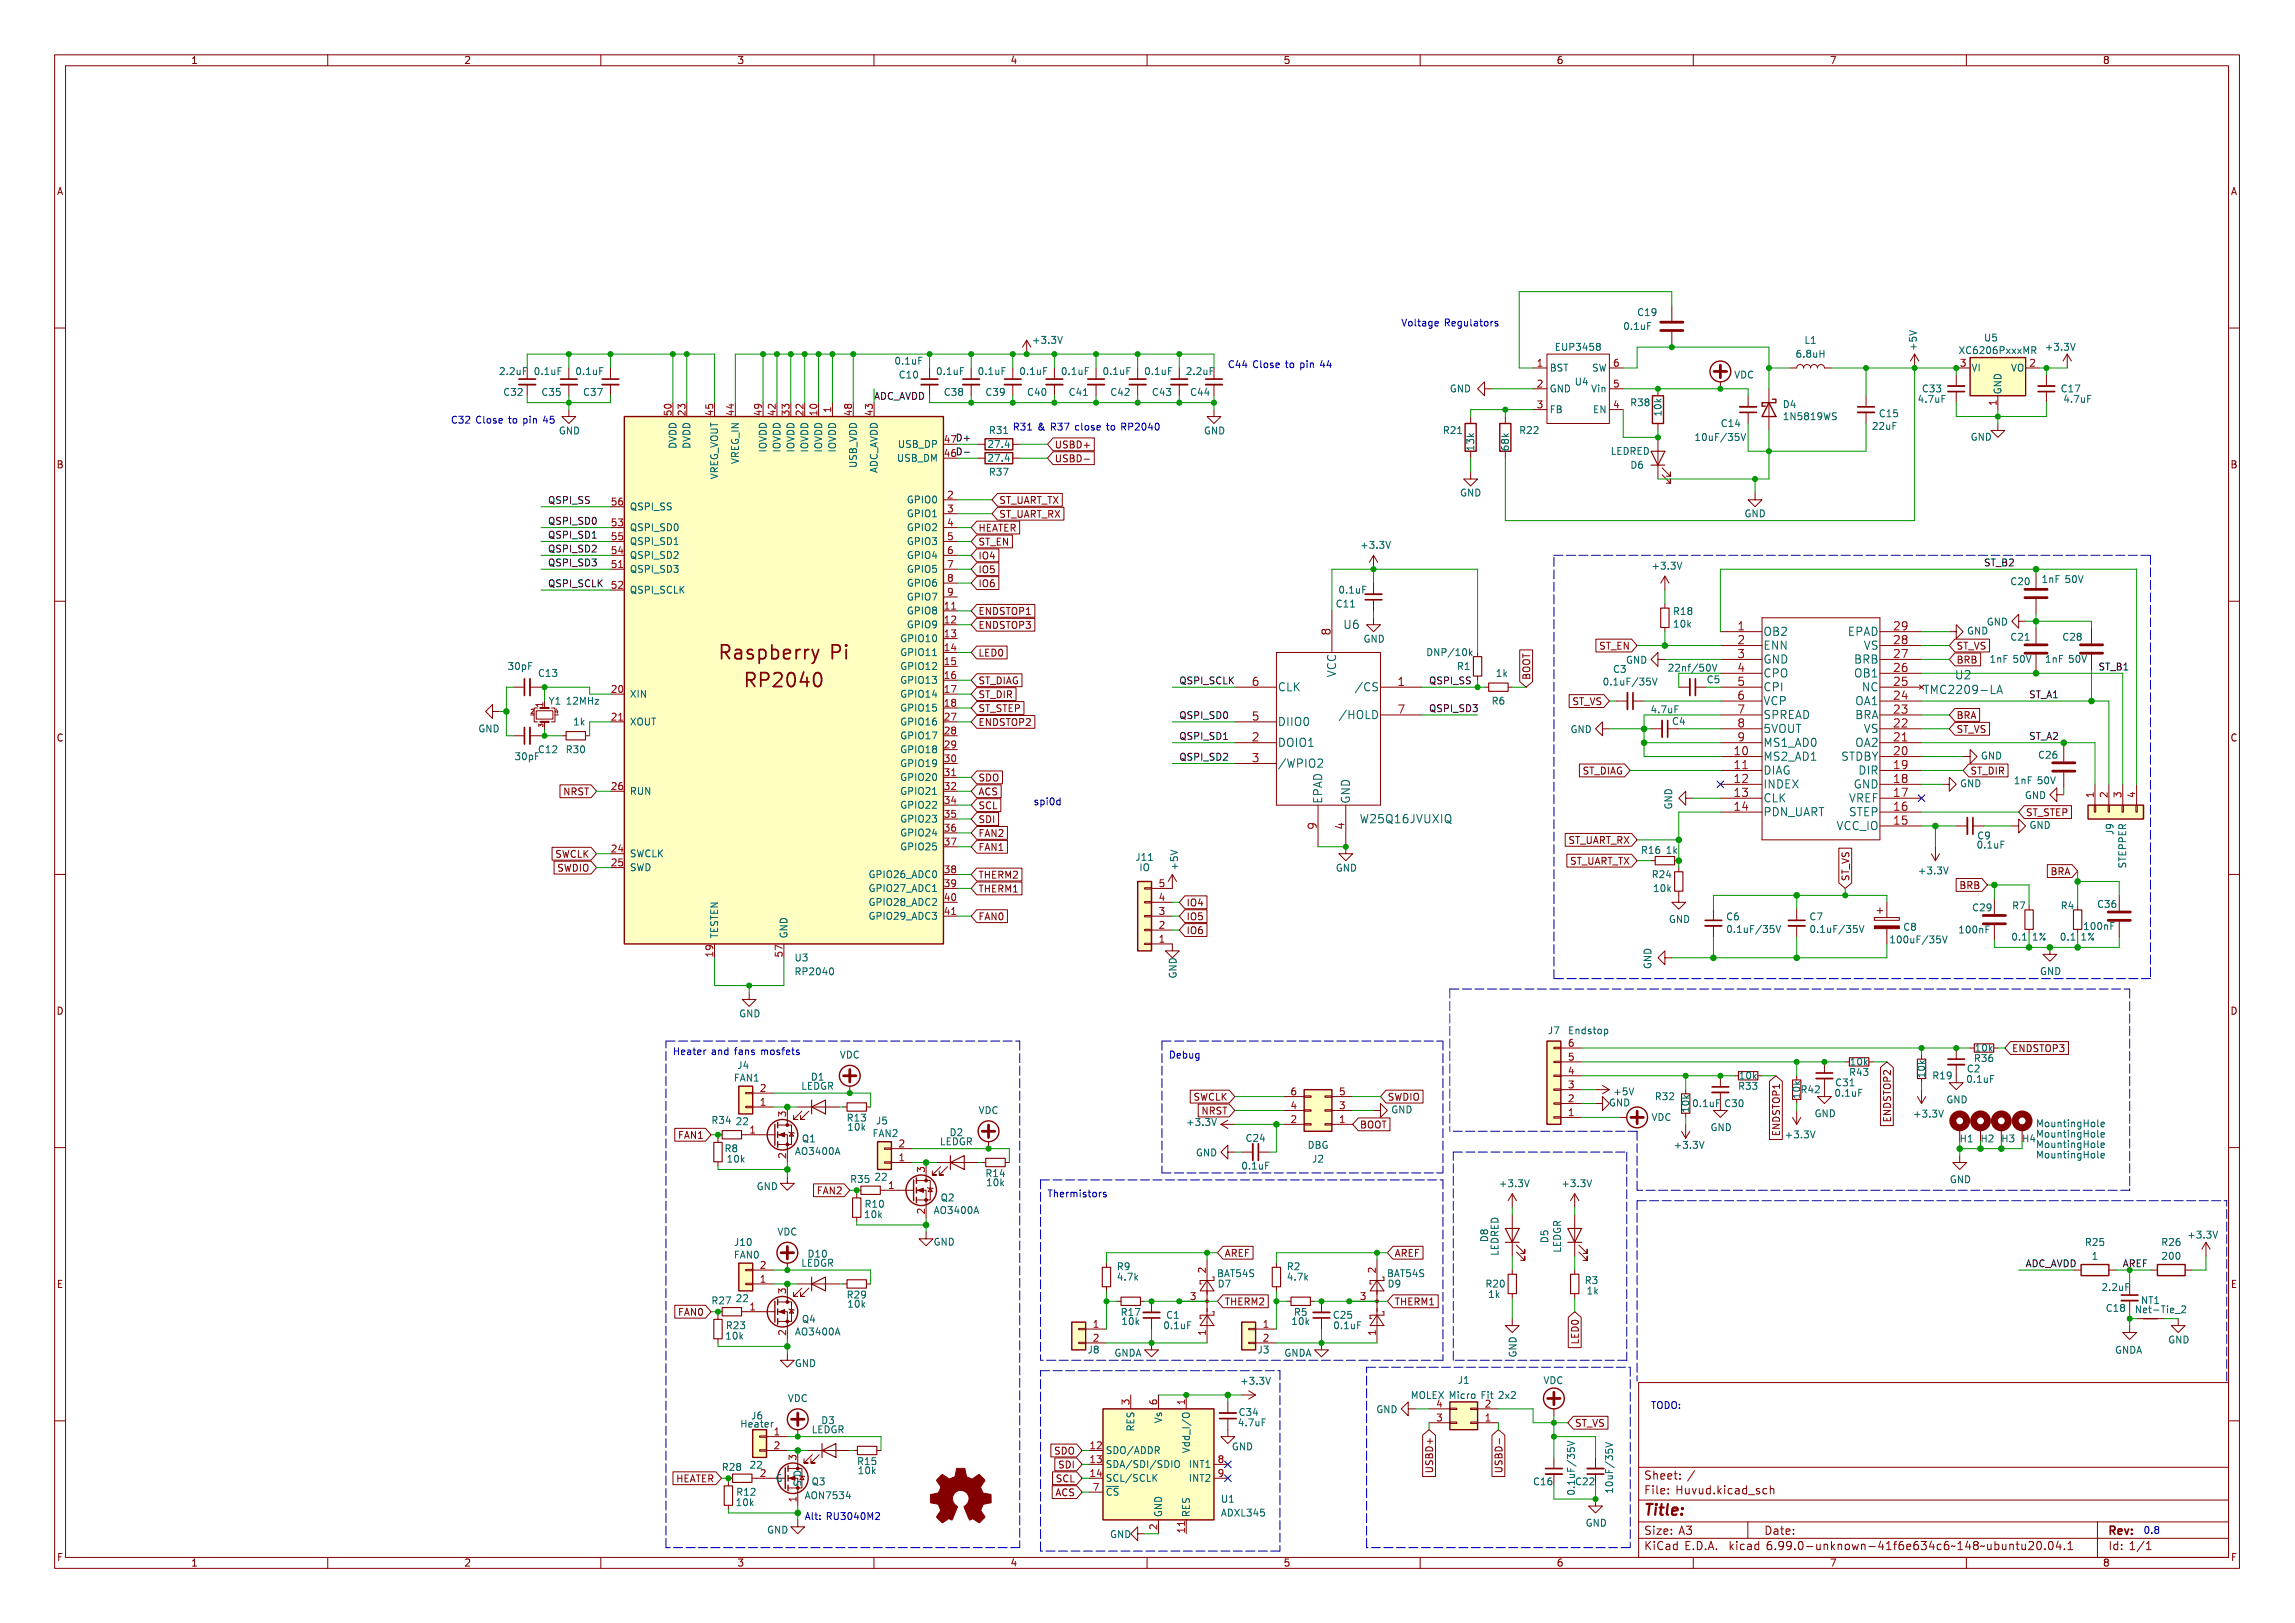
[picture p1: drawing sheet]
<svg xmlns="http://www.w3.org/2000/svg" width="420mm" height="297mm" viewBox="0 0 420 297" stroke-linecap="round" stroke-linejoin="round" font-family="sans-serif">
<defs><g id="words">
<g font-size="3.5" fill="#840000">
<text x="132.6" y="120.7">Raspberry Pi</text>
<text x="137.1" y="125.8">RP2040</text>
</g>
<text font-size="2.8" fill="#840000" x="301" y="277.3">Title:</text>
<g font-size="2.1" fill="#a90000">
<text x="243.6" y="116.2" transform="rotate(-90 243.6 116.2)">8</text>
<text x="318.2" y="115.4">1</text>
<text x="318.2" y="117.9">2</text>
<text x="346.8" y="117.9">28</text>
<text x="346.8" y="115.4">29</text>
<text x="229.3" y="125.5">6</text>
<text x="256" y="125.5">1</text>
<text x="318.2" y="120.4">3</text>
<text x="318.2" y="123">4</text>
<text x="318.2" y="125.5">5</text>
<text x="346.8" y="125.5">25</text>
<text x="346.8" y="123">26</text>
<text x="346.8" y="120.4">27</text>
<text x="229.3" y="131.9">5</text>
<text x="256" y="130.6">7</text>
<text x="318.2" y="128.1">6</text>
<text x="318.2" y="130.6">7</text>
<text x="346.8" y="130.6">23</text>
<text x="346.8" y="128.1">24</text>
<text x="229.3" y="135.7">2</text>
<text x="318.2" y="133.1">8</text>
<text x="318.2" y="135.7">9</text>
<text x="346.8" y="135.7">21</text>
<text x="346.8" y="133.1">22</text>
<text x="229.3" y="139.5">3</text>
<text x="317.6" y="138.2">10</text>
<text x="317.6" y="140.8">11</text>
<text x="317.6" y="143.3">12</text>
<text x="346.8" y="143.3">18</text>
<text x="346.8" y="140.8">19</text>
<text x="346.8" y="138.2">20</text>
<text x="317.6" y="145.8">13</text>
<text x="317.6" y="148.4">14</text>
<text x="346.8" y="148.4">16</text>
<text x="346.8" y="145.8">17</text>
<text x="241" y="151.7" transform="rotate(-90 241 151.7)">9</text>
<text x="246.1" y="151.7" transform="rotate(-90 246.1 151.7)">4</text>
<text x="346.8" y="150.9">15</text>
</g>
<g font-size="2.1" fill="#006464">
<text x="246.1" y="115.1">U6</text>
<text x="322.8" y="116.4">OB2</text>
<text x="322.8" y="118.9">ENN</text>
<text x="338.1" y="116.4">EPAD</text>
<text x="341.1" y="118.9">VS</text>
<text x="244.6" y="124.1" transform="rotate(-90 244.6 124.1)">VCC</text>
<text x="322.8" y="121.4">GND</text>
<text x="322.8" y="124">CPO</text>
<text x="339.4" y="121.4">BRB</text>
<text x="339.6" y="124">OB1</text>
<text x="358.1" y="124.3">U2</text>
<text x="233.9" y="126.5">CLK</text>
<text x="246" y="131.6">/HOLD</text>
<text x="249" y="126.5">/CS</text>
<text x="322.8" y="126.5">CPI</text>
<text x="322.8" y="129.1">VCP</text>
<text x="322.8" y="131.6">SPREAD</text>
<text x="339.4" y="131.6">BRA</text>
<text x="339.6" y="129.1">OA1</text>
<text x="340.9" y="126.5">NC</text>
<text x="353" y="127">TMC2209-LA</text>
<text x="233.9" y="136.7">DOIO1</text>
<text x="233.9" y="132.9">DIIO0</text>
<text x="322.8" y="134.1">5VOUT</text>
<text x="322.8" y="136.7">MS1_AD0</text>
<text x="339.6" y="136.7">OA2</text>
<text x="341.1" y="134.1">VS</text>
<text x="233.9" y="140.5">/WPIO2</text>
<text x="322.8" y="139.2">MS2_AD1</text>
<text x="322.8" y="141.8">DIAG</text>
<text x="336.8" y="139.2">STDBY</text>
<text x="340.3" y="141.8">DIR</text>
<text x="242" y="147.1" transform="rotate(-90 242 147.1)">EPAD</text>
<text x="247.1" y="147.1" transform="rotate(-90 247.1 147.1)">GND</text>
<text x="322.8" y="144.3">INDEX</text>
<text x="322.8" y="146.8">CLK</text>
<text x="322.8" y="149.4">PDN_UART</text>
<text x="338.3" y="146.8">VREF</text>
<text x="338.5" y="149.4">STEP</text>
<text x="339.3" y="144.3">GND</text>
<text x="249.3" y="150.7">W25Q16JVUXIQ</text>
<text x="336.1" y="151.9">VCC_IO</text>
</g>
<g font-size="2.1" fill="#840000">
<text x="301" y="273.5">File: Huvud.kicad_sch</text>
<text x="301" y="270.8">Sheet: /</text>
<text x="301" y="280.9">Size: A3</text>
<text x="323" y="280.9">Date:</text>
<text x="386" y="280.9">Rev:</text>
<text x="301" y="283.7">KiCad E.D.A. kicad 6.99.0-unknown-41f6e634c6~148~ubuntu20.04.1</text>
<text x="386" y="283.7">Id: 1/1</text>
</g>
<g font-size="1.8" fill="#840000">
<text x="35" y="11.7">1</text>
<text x="85" y="11.7">2</text>
<text x="135" y="11.7">3</text>
<text x="185" y="11.7">4</text>
<text x="235" y="11.7">5</text>
<text x="285" y="11.7">6</text>
<text x="335" y="11.7">7</text>
<text x="385" y="11.7">8</text>
<text x="10.3" y="35.7">A</text>
<text x="408.3" y="35.7">A</text>
<text x="193.1" y="82">USBD+</text>
<text x="10.3" y="85.7">B</text>
<text x="193.1" y="84.6">USBD-</text>
<text x="408.3" y="85.7">B</text>
<text x="182.9" y="92.2">ST_UART_TX</text>
<text x="182.9" y="94.7">ST_UART_RX</text>
<text x="179.1" y="99.8">ST_EN</text>
<text x="179.1" y="97.3">HEATER</text>
<text x="179.1" y="102.4">IO4</text>
<text x="179.1" y="104.9">IO5</text>
<text x="179.1" y="107.4">IO6</text>
<text x="179.1" y="112.5">ENDSTOP1</text>
<text x="179.1" y="115.1">ENDSTOP3</text>
<text x="292.7" y="118.9">ST_EN</text>
<text x="358.2" y="118.9">ST_VS</text>
<text x="179.1" y="120.1">LED0</text>
<text x="179.1" y="125.2">ST_DIAG</text>
<text x="280.1" y="124.4" transform="rotate(-90 280.1 124.4)">BOOT</text>
<text x="358.2" y="121.4">BRB</text>
<text x="179.1" y="127.8">ST_DIR</text>
<text x="179.1" y="130.3">ST_STEP</text>
<text x="287.7" y="129">ST_VS</text>
<text x="358.2" y="131.6">BRA</text>
<text x="10.3" y="135.7">C</text>
<text x="179.1" y="132.8">ENDSTOP2</text>
<text x="358.2" y="134.1">ST_VS</text>
<text x="408.3" y="135.7">C</text>
<text x="179.1" y="143">SDO</text>
<text x="289.5" y="141.7">ST_DIAG</text>
<text x="360.7" y="141.7">ST_DIR</text>
<text x="103.1" y="145.5">NRST</text>
<text x="179.1" y="148.1">SCL</text>
<text x="179.1" y="145.5">ACS</text>
<text x="370.9" y="149.4">ST_STEP</text>
<text x="179.1" y="155.7">FAN1</text>
<text x="179.1" y="150.6">SDI</text>
<text x="179.1" y="153.2">FAN2</text>
<text x="286.8" y="154.4">ST_UART_RX</text>
<text x="101.4" y="157">SWCLK</text>
<text x="101.9" y="159.5">SWDIO</text>
<text x="179.1" y="160.8">THERM2</text>
<text x="287" y="158.2">ST_UART_TX</text>
<text x="338.5" y="161.3" transform="rotate(-90 338.5 161.3)">ST_VS</text>
<text x="375.2" y="160.1">BRA</text>
<text x="179.1" y="163.3">THERM1</text>
<text x="217.2" y="165.9">IO4</text>
<text x="358.7" y="162.7">BRB</text>
<text x="179.1" y="168.4">FAN0</text>
<text x="217.2" y="170.9">IO6</text>
<text x="217.2" y="168.4">IO5</text>
<text x="10.3" y="185.7">D</text>
<text x="408.3" y="185.7">D</text>
<text x="368.4" y="192.5">ENDSTOP3</text>
<text x="218.2" y="201.4">SWCLK</text>
<text x="219.9" y="204">NRST</text>
<text x="254.1" y="201.4">SWDIO</text>
<text x="124.2" y="208.4">FAN1</text>
<text x="249" y="206.5">BOOT</text>
<text x="325.8" y="207.8" transform="rotate(-90 325.8 207.8)">ENDSTOP1</text>
<text x="346.2" y="205.2" transform="rotate(-90 346.2 205.2)">ENDSTOP2</text>
<text x="149.6" y="218.6">FAN2</text>
<text x="224.2" y="230">AREF</text>
<text x="255.3" y="230">AREF</text>
<text x="10.4" y="235.7">E</text>
<text x="224.2" y="238.9">THERM2</text>
<text x="255.3" y="238.9">THERM1</text>
<text x="408.4" y="235.7">E</text>
<text x="124.2" y="240.8">FAN0</text>
<text x="289" y="245.9" transform="rotate(-90 289 245.9)">LED0</text>
<text x="288.4" y="261.1">ST_VS</text>
<text x="193" y="266.2">SDO</text>
<text x="193.8" y="268.7">SDI</text>
<text x="262.3" y="269" transform="rotate(-90 262.3 269)">USBD+</text>
<text x="275" y="268.6" transform="rotate(-90 275 268.6)">USBD-</text>
<text x="123.5" y="271.3">HEATER</text>
<text x="193.1" y="273.8">ACS</text>
<text x="193.2" y="271.3">SCL</text>
<text x="10.4" y="285.7">F</text>
<text x="35" y="286.7">1</text>
<text x="85" y="286.7">2</text>
<text x="135" y="286.7">3</text>
<text x="185" y="286.7">4</text>
<text x="235" y="286.7">5</text>
<text x="285" y="286.7">6</text>
<text x="335" y="286.7">7</text>
<text x="385" y="286.7">8</text>
<text x="408.4" y="285.7">F</text>
</g>
<g font-size="1.8" fill="#0000c2">
<text x="256.5" y="59.7">Voltage Regulators</text>
<text x="224.8" y="67.3">C44 Close to pin 44</text>
<text x="82.5" y="77.5">C32 Close to pin 45</text>
<text x="185.4" y="78.8">R31 &amp; R37 close to RP2040</text>
<text x="189.2" y="147.4">spi0d</text>
<text x="123.2" y="193.1">Heater and fans mosfets</text>
<text x="214" y="193.7">Debug</text>
<text x="191.8" y="219.1">Thermistors</text>
<text x="302.3" y="257.8">TODO:</text>
<text x="147.3" y="278.2">Alt: RU3040M2</text>
<text x="392.4" y="280.7">0.8</text>
</g>
<g font-size="1.8" fill="#006464">
<text x="299.9" y="57.8">C19</text>
<text x="189.4" y="62.9">+3.3V</text>
<text x="285.1" y="64.2">EUP3458</text>
<text x="297.5" y="60.4">0.1uF</text>
<text x="329.1" y="65.4">6.8uH</text>
<text x="330.4" y="62.9">L1</text>
<text x="350.9" y="63.9" transform="rotate(-90 350.9 63.9)">+5V</text>
<text x="359.1" y="64.8">XC6206PxxxMR</text>
<text x="363.4" y="62.5">U5</text>
<text x="374.9" y="64.2">+3.3V</text>
<text x="91.7" y="68.6">2.2uF</text>
<text x="98" y="68.6">0.1uF</text>
<text x="105.6" y="68.6">0.1uF</text>
<text x="164.1" y="66.7">0.1uF</text>
<text x="164.7" y="69.3">C10</text>
<text x="171.7" y="68.6">0.1uF</text>
<text x="179.3" y="68.6">0.1uF</text>
<text x="186.9" y="68.6">0.1uF</text>
<text x="194.5" y="68.6">0.1uF</text>
<text x="202.2" y="68.6">0.1uF</text>
<text x="209.8" y="68.6">0.1uF</text>
<text x="217.4" y="68.6">2.2uF</text>
<text x="265.4" y="71.8">GND</text>
<text x="283.7" y="68">BST</text>
<text x="283.7" y="71.8">GND</text>
<text x="288.4" y="70.5">U4</text>
<text x="291.3" y="68">SW</text>
<text x="291.4" y="71.8">Vin</text>
<text x="317.4" y="69.3">VDC</text>
<text x="352.1" y="71.8">C33</text>
<text x="360.9" y="68">VI</text>
<text x="368" y="68">VO</text>
<text x="377.5" y="71.8">C17</text>
<text x="92.4" y="72.4">C32</text>
<text x="99.3" y="72.4">C35</text>
<text x="107" y="72.4">C37</text>
<text x="173" y="72.4">C38</text>
<text x="180.6" y="72.4">C39</text>
<text x="188.2" y="72.4">C40</text>
<text x="195.9" y="72.4">C41</text>
<text x="203.5" y="72.4">C42</text>
<text x="211.1" y="72.4">C43</text>
<text x="218.1" y="72.4">C44</text>
<text x="283.7" y="75.6">FB</text>
<text x="291.7" y="75.6">EN</text>
<text x="298.7" y="74.3">R38</text>
<text x="304.2" y="76" transform="rotate(-90 304.2 76)">10k</text>
<text x="326.5" y="74.6">D4</text>
<text x="326.9" y="76.9">1N5819WS</text>
<text x="344.2" y="76.3">C15</text>
<text x="351.4" y="73.7">4.7uF</text>
<text x="366.4" y="72.2" transform="rotate(-90 366.4 72.2)">GND</text>
<text x="378.1" y="73.7">4.7uF</text>
<text x="102.3" y="79.5">GND</text>
<text x="123.8" y="82.3" transform="rotate(-90 123.8 82.3)">DVDD</text>
<text x="126.4" y="82.3" transform="rotate(-90 126.4 82.3)">DVDD</text>
<text x="140.3" y="82.9" transform="rotate(-90 140.3 82.9)">IOVDD</text>
<text x="142.9" y="82.9" transform="rotate(-90 142.9 82.9)">IOVDD</text>
<text x="145.4" y="82.9" transform="rotate(-90 145.4 82.9)">IOVDD</text>
<text x="148" y="82.9" transform="rotate(-90 148 82.9)">IOVDD</text>
<text x="150.5" y="82.9" transform="rotate(-90 150.5 82.9)">IOVDD</text>
<text x="153" y="82.9" transform="rotate(-90 153 82.9)">IOVDD</text>
<text x="164.5" y="82">USB_DP</text>
<text x="181.2" y="82">27.4</text>
<text x="181.3" y="79.4">R31</text>
<text x="220.4" y="79.5">GND</text>
<text x="264.4" y="79.4">R21</text>
<text x="269.9" y="82.3" transform="rotate(-90 269.9 82.3)">13k</text>
<text x="276.2" y="82.3" transform="rotate(-90 276.2 82.3)">68k</text>
<text x="278.3" y="79.4">R22</text>
<text x="294.8" y="83.2">LEDRED</text>
<text x="311.1" y="80.7">10uF/35V</text>
<text x="315.2" y="78.1">C14</text>
<text x="343" y="78.6">22uF</text>
<text x="360.7" y="80.6">GND</text>
<text x="131.4" y="88.2" transform="rotate(-90 131.4 88.2)">VREG_VOUT</text>
<text x="135.3" y="85" transform="rotate(-90 135.3 85)">VREG_IN</text>
<text x="156.8" y="85.7" transform="rotate(-90 156.8 85.7)">USB_VDD</text>
<text x="160.7" y="87.1" transform="rotate(-90 160.7 87.1)">ADC_AVDD</text>
<text x="164.2" y="84.5">USB_DM</text>
<text x="181.2" y="84.5">27.4</text>
<text x="181.3" y="87">R37</text>
<text x="298.6" y="85.8">D6</text>
<text x="115.3" y="93.4">QSPI_SS</text>
<text x="166.3" y="92.1">GPIO0</text>
<text x="166.3" y="94.7">GPIO1</text>
<text x="267.3" y="90.8">GND</text>
<text x="319.3" y="94.7">GND</text>
<text x="115.3" y="97.2">QSPI_SD0</text>
<text x="115.3" y="99.7">QSPI_SD1</text>
<text x="166.3" y="97.2">GPIO2</text>
<text x="166.3" y="99.7">GPIO3</text>
<text x="249.5" y="100.4">+3.3V</text>
<text x="115.3" y="104.8">QSPI_SD3</text>
<text x="115.3" y="102.3">QSPI_SD2</text>
<text x="166.3" y="102.3">GPIO4</text>
<text x="166.3" y="104.8">GPIO5</text>
<text x="166.3" y="107.4">GPIO6</text>
<text x="302.8" y="104.2">+3.3V</text>
<text x="368.3" y="107.1">C20</text>
<text x="374.2" y="106.7">1nF 50V</text>
<text x="115.3" y="108.6">QSPI_SCLK</text>
<text x="166.3" y="112.4">GPIO8</text>
<text x="166.3" y="109.9">GPIO7</text>
<text x="244.8" y="111.2">C11</text>
<text x="245.3" y="108.6">0.1uF</text>
<text x="306.5" y="112.5">R18</text>
<text x="165.3" y="117.5">GPIO10</text>
<text x="166.3" y="115">GPIO9</text>
<text x="249.6" y="117.6">GND</text>
<text x="306.5" y="114.8">10k</text>
<text x="360.1" y="116.1">GND</text>
<text x="363.7" y="114.5">GND</text>
<text x="368.3" y="117.2">C21</text>
<text x="377.8" y="117.2">C28</text>
<text x="93.2" y="122.6">30pF</text>
<text x="98.7" y="123.9">C13</text>
<text x="165.3" y="120.1">GPIO11</text>
<text x="165.3" y="122.6">GPIO12</text>
<text x="165.3" y="125.1">GPIO13</text>
<text x="261.8" y="120.1">DNP/10k</text>
<text x="266.8" y="122.6">R1</text>
<text x="274" y="123.9">1k</text>
<text x="294.3" y="125.4">0.1uF/35V</text>
<text x="295.4" y="123.1">C3</text>
<text x="297.7" y="121.4">GND</text>
<text x="306.2" y="122.9">22nf/50V</text>
<text x="312.6" y="125">C5</text>
<text x="364.7" y="121.3">1nF 50V</text>
<text x="374.9" y="121.3">1nF 50V</text>
<text x="100.5" y="128.9">Y1</text>
<text x="103.9" y="128.9">12MHz</text>
<text x="115.3" y="127.7">XIN</text>
<text x="165.3" y="127.7">GPIO14</text>
<text x="165.3" y="130.2">GPIO15</text>
<text x="273.2" y="128.9">R6</text>
<text x="302.5" y="130.5">4.7uF</text>
<text x="87.5" y="134">GND</text>
<text x="98.7" y="137.8">C12</text>
<text x="103.8" y="137.8">R30</text>
<text x="105.1" y="132.8">1k</text>
<text x="115.3" y="132.8">XOUT</text>
<text x="165.3" y="132.8">GPIO16</text>
<text x="165.3" y="135.3">GPIO17</text>
<text x="165.3" y="137.8">GPIO18</text>
<text x="287.5" y="134.1">GND</text>
<text x="306.2" y="132.7">C4</text>
<text x="94.5" y="139.1">30pF</text>
<text x="165.3" y="140.4">GPIO19</text>
<text x="165.3" y="142.9">GPIO20</text>
<text x="362.6" y="139">GND</text>
<text x="369.1" y="143.5">1nF 50V</text>
<text x="373.3" y="138.8">C26</text>
<text x="115.3" y="145.5">RUN</text>
<text x="165.3" y="145.5">GPIO21</text>
<text x="165.3" y="148">GPIO22</text>
<text x="306.1" y="148.2" transform="rotate(-90 306.1 148.2)">GND</text>
<text x="358.8" y="144.1">GND</text>
<text x="370.7" y="146.2">GND</text>
<text x="165.3" y="150.5">GPIO23</text>
<text x="165.3" y="153.1">GPIO24</text>
<text x="165.3" y="155.6">GPIO25</text>
<text x="362.1" y="153.6">C9</text>
<text x="362.2" y="155.3">0.1uF</text>
<text x="371.5" y="151.7">GND</text>
<text x="386.9" y="152.7" transform="rotate(-90 386.9 152.7)">J9</text>
<text x="115.3" y="156.9">SWCLK</text>
<text x="115.3" y="159.4">SWD</text>
<text x="159.5" y="160.7">GPIO26_ADC0</text>
<text x="208.1" y="157.5">J11</text>
<text x="208.6" y="159.4">IO</text>
<text x="215.6" y="159" transform="rotate(-90 215.6 159)">+5V</text>
<text x="244.5" y="159.5">GND</text>
<text x="300.6" y="156.2">R16</text>
<text x="302.6" y="160.7">R24</text>
<text x="305.1" y="156.2">1k</text>
<text x="351.6" y="160">+3.3V</text>
<text x="389.2" y="158.9" transform="rotate(-90 389.2 158.9)">STEPPER</text>
<text x="159.5" y="163.2">GPIO27_ADC1</text>
<text x="159.5" y="165.8">GPIO28_ADC2</text>
<text x="302.9" y="163.2">10k</text>
<text x="361.3" y="166.8">C29</text>
<text x="368.5" y="166.4">R7</text>
<text x="377.4" y="166.4">R4</text>
<text x="384.1" y="166.1">C36</text>
<text x="131.4" y="171.7" transform="rotate(-90 131.4 171.7)">TESTEN</text>
<text x="144.1" y="171.7" transform="rotate(-90 144.1 171.7)">GND</text>
<text x="159.5" y="168.3">GPIO29_ADC3</text>
<text x="305.5" y="168.9">GND</text>
<text x="316.1" y="168.4">C6</text>
<text x="316.9" y="170.7">0.1uF/35V</text>
<text x="331.4" y="168.4">C7</text>
<text x="332.2" y="170.7">0.1uF/35V</text>
<text x="346.9" y="172.6">100uF/35V</text>
<text x="348.5" y="170.3">C8</text>
<text x="358.9" y="170.8">100nF</text>
<text x="368.7" y="172.1">0.1 1%</text>
<text x="377.6" y="172.1">0.1 1%</text>
<text x="381.7" y="170.2">100nF</text>
<text x="145.6" y="175.9">U3</text>
<text x="146" y="178.5">RP2040</text>
<text x="215.4" y="179.1" transform="rotate(-90 215.4 179.1)">GND</text>
<text x="302.3" y="177.4" transform="rotate(-90 302.3 177.4)">GND</text>
<text x="373.4" y="178.4">GND</text>
<text x="135.3" y="186.2">GND</text>
<text x="283.5" y="189.3">J7</text>
<text x="287.3" y="189.3">Endstop</text>
<text x="134.4" y="197.9">FAN1</text>
<text x="135.1" y="195.6">J4</text>
<text x="148.6" y="197.8">D1</text>
<text x="153.7" y="193.7">VDC</text>
<text x="318.6" y="197.5">10k</text>
<text x="338.7" y="196.9">R43</text>
<text x="338.9" y="195">10k</text>
<text x="352.4" y="197.1" transform="rotate(-90 352.4 197.1)">10k</text>
<text x="354" y="197.5">R19</text>
<text x="360.2" y="196.3">C2</text>
<text x="361.6" y="194.3">R36</text>
<text x="361.7" y="192.4">10k</text>
<text x="146.6" y="199.4">LEDGR</text>
<text x="179.1" y="203.9">VDC</text>
<text x="254.7" y="203.7">GND</text>
<text x="294.5" y="202.5">GND</text>
<text x="295.7" y="200.4">+5V</text>
<text x="303.2" y="201.3">R32</text>
<text x="309.2" y="203.4" transform="rotate(-90 309.2 203.4)">10k</text>
<text x="310.1" y="202.6">0.1uF</text>
<text x="315.9" y="202.6">C30</text>
<text x="318.4" y="199.4">R33</text>
<text x="329.6" y="200.9" transform="rotate(-90 329.6 200.9)">10k</text>
<text x="329.8" y="200.1">R42</text>
<text x="336.1" y="200.7">0.1uF</text>
<text x="336.2" y="198.8">C31</text>
<text x="356.3" y="201.9">GND</text>
<text x="360.3" y="198.2">0.1uF</text>
<text x="130.5" y="205.7">R34</text>
<text x="134.9" y="205.9">22</text>
<text x="146.9" y="209.1">Q1</text>
<text x="155.2" y="205.2">R13</text>
<text x="155.4" y="206.9">10k</text>
<text x="159.8" y="208.1">FAN2</text>
<text x="160.5" y="205.8">J5</text>
<text x="172" y="209.6">LEDGR</text>
<text x="174" y="207.9">D2</text>
<text x="217.6" y="206">+3.3V</text>
<text x="228.2" y="209">C24</text>
<text x="302.3" y="205.1">VDC</text>
<text x="313.1" y="207">GND</text>
<text x="327.2" y="208.3">+3.3V</text>
<text x="332.2" y="204.5">GND</text>
<text x="350.7" y="204.5">+3.3V</text>
<text x="358.9" y="209.1">H1</text>
<text x="362.7" y="209.1">H2</text>
<text x="366.5" y="209.1">H3</text>
<text x="370.3" y="209.1">H4</text>
<text x="373.2" y="208.2">MountingHole</text>
<text x="373.2" y="206.3">MountingHole</text>
<text x="132.8" y="210.9">R8</text>
<text x="133.3" y="212.8">10k</text>
<text x="145.8" y="211.4">AO3400A</text>
<text x="180.6" y="215.4">R14</text>
<text x="218.9" y="211.6">GND</text>
<text x="227.6" y="214">0.1uF</text>
<text x="239.3" y="210.2">DBG</text>
<text x="240.3" y="212.8">J2</text>
<text x="306.9" y="210.2">+3.3V</text>
<text x="373.2" y="210.1">MountingHole</text>
<text x="373.2" y="212">MountingHole</text>
<text x="138.5" y="217.8">GND</text>
<text x="155.9" y="216.5">R35</text>
<text x="158.5" y="221">R10</text>
<text x="160.3" y="216.1">22</text>
<text x="172.3" y="219.8">Q2</text>
<text x="180.8" y="217.1">10k</text>
<text x="274.9" y="217.3">+3.3V</text>
<text x="286.3" y="217.3">+3.3V</text>
<text x="356.9" y="216.5">GND</text>
<text x="142.3" y="226.1">VDC</text>
<text x="158.4" y="222.9">10k</text>
<text x="170.9" y="228">GND</text>
<text x="171.2" y="222.2">AO3400A</text>
<text x="272.4" y="227.2" transform="rotate(-90 272.4 227.2)">D8</text>
<text x="283.4" y="227.4" transform="rotate(-90 283.4 227.4)">D5</text>
<text x="400.9" y="226.7">+3.3V</text>
<text x="134.4" y="230.3">FAN0</text>
<text x="134.6" y="228">J10</text>
<text x="146.6" y="231.8">LEDGR</text>
<text x="148.1" y="230.1">D10</text>
<text x="204.6" y="232.4">R9</text>
<text x="222.9" y="233.7">BAT54S</text>
<text x="235.7" y="232.4">R2</text>
<text x="254" y="233.7">BAT54S</text>
<text x="274.3" y="229.9" transform="rotate(-90 274.3 229.9)">LEDRED</text>
<text x="285.8" y="229.4" transform="rotate(-90 285.8 229.4)">LEDGR</text>
<text x="381.9" y="228">R25</text>
<text x="383" y="230.5">1</text>
<text x="395.9" y="228">R26</text>
<text x="396" y="230.5">200</text>
<text x="130.5" y="238.7">R27</text>
<text x="134.9" y="238.3">22</text>
<text x="155.2" y="237.6">R29</text>
<text x="155.4" y="239.3">10k</text>
<text x="204.8" y="234.4">4.7k</text>
<text x="223" y="235.6">D7</text>
<text x="235.9" y="234.4">4.7k</text>
<text x="254.1" y="235.6">D9</text>
<text x="272.2" y="235.6">R20</text>
<text x="272.6" y="237.5">1k</text>
<text x="290.2" y="235">R3</text>
<text x="290.6" y="236.9">1k</text>
<text x="385" y="236.3">2.2uF</text>
<text x="392" y="238.6">NT1</text>
<text x="133" y="245.1">10k</text>
<text x="133.1" y="243.2">R23</text>
<text x="145.8" y="244.4">AO3400A</text>
<text x="146.9" y="242.1">Q4</text>
<text x="205.4" y="240.8">R17</text>
<text x="205.5" y="242.5">10k</text>
<text x="213.3" y="243.2">0.1uF</text>
<text x="213.6" y="241.3">C1</text>
<text x="236.6" y="242.5">10k</text>
<text x="237" y="240.8">R5</text>
<text x="244.2" y="241.3">C25</text>
<text x="244.4" y="243.2">0.1uF</text>
<text x="385.7" y="240.1">C18</text>
<text x="391.6" y="240.3">Net-Tie_2</text>
<text x="396.9" y="245.9">GND</text>
<text x="145.5" y="250.2">GND</text>
<text x="199.2" y="247.7">J8</text>
<text x="203.9" y="248.3">GNDA</text>
<text x="230.3" y="247.7">J3</text>
<text x="235" y="248.3">GNDA</text>
<text x="277.6" y="248.5" transform="rotate(-90 277.6 248.5)">GND</text>
<text x="387.1" y="247.7">GNDA</text>
<text x="144.2" y="256.6">VDC</text>
<text x="227.5" y="253.4">+3.3V</text>
<text x="259.2" y="256">MOLEX Micro Fit 2x2</text>
<text x="267" y="253.2">J1</text>
<text x="271.9" y="257.6">2</text>
<text x="282.5" y="253.3">VDC</text>
<text x="135.9" y="261.3">Heater</text>
<text x="137.6" y="259.8">J6</text>
<text x="148.5" y="262.3">LEDGR</text>
<text x="150.5" y="260.6">D3</text>
<text x="207.6" y="262" transform="rotate(-90 207.6 262)">RES</text>
<text x="212.7" y="260.5" transform="rotate(-90 212.7 260.5)">Vs</text>
<text x="226.9" y="261">4.7uF</text>
<text x="227" y="259.1">C34</text>
<text x="251.9" y="258.6">GND</text>
<text x="132.4" y="269.2">R28</text>
<text x="137.4" y="268.8">22</text>
<text x="157.1" y="268.1">R15</text>
<text x="157.3" y="269.8">10k</text>
<text x="202.4" y="266.1">SDO/ADDR</text>
<text x="202.4" y="268.6">SDA/SDI/SDIO</text>
<text x="217.8" y="265" transform="rotate(-90 217.8 265)">Vdd_I/O</text>
<text x="217.9" y="268.6">INT1</text>
<text x="225.5" y="265.4">GND</text>
<text x="134.9" y="275.6">10k</text>
<text x="135" y="273.7">R12</text>
<text x="142" y="271.2">G</text>
<text x="146.7" y="272.1" transform="rotate(-90 146.7 272.1)">S D</text>
<text x="147.7" y="274.4">AON7534</text>
<text x="148.7" y="271.8">Q3</text>
<text x="202.4" y="271.2">SCL/SCLK</text>
<text x="202.4" y="273.7">~{CS}</text>
<text x="217.9" y="271.2">INT2</text>
<text x="223.7" y="275">U1</text>
<text x="280.9" y="271.8">C16</text>
<text x="288.3" y="272.8" transform="rotate(-90 288.3 272.8)">0.1uF/35V</text>
<text x="288.6" y="271.8">C22</text>
<text x="295.3" y="272.5" transform="rotate(-90 295.3 272.5)">10uF/35V</text>
<text x="140.4" y="280.7">GND</text>
<text x="203.2" y="281.5">GND</text>
<text x="212.7" y="277.7" transform="rotate(-90 212.7 277.7)">GND</text>
<text x="217.8" y="277.7" transform="rotate(-90 217.8 277.7)">RES</text>
<text x="223.7" y="277.5">ADXL345</text>
<text x="290.3" y="279.4">GND</text>
</g>
<g font-size="1.8" fill="#a90000">
<text x="281.4" y="67.1">1</text>
<text x="281.4" y="70.9">2</text>
<text x="295.4" y="70.9">5</text>
<text x="295.4" y="67.1">6</text>
<text x="358.9" y="67.1">3</text>
<text x="371.6" y="67.1">2</text>
<text x="122.9" y="76" transform="rotate(-90 122.9 76)">50</text>
<text x="125.5" y="76" transform="rotate(-90 125.5 76)">23</text>
<text x="130.6" y="76" transform="rotate(-90 130.6 76)">45</text>
<text x="134.4" y="76" transform="rotate(-90 134.4 76)">44</text>
<text x="139.4" y="76" transform="rotate(-90 139.4 76)">49</text>
<text x="142" y="76" transform="rotate(-90 142 76)">42</text>
<text x="144.5" y="76" transform="rotate(-90 144.5 76)">33</text>
<text x="147.1" y="76" transform="rotate(-90 147.1 76)">22</text>
<text x="149.6" y="76" transform="rotate(-90 149.6 76)">10</text>
<text x="152.1" y="75.5" transform="rotate(-90 152.1 75.5)">1</text>
<text x="156" y="76" transform="rotate(-90 156 76)">48</text>
<text x="159.8" y="76" transform="rotate(-90 159.8 76)">43</text>
<text x="281.4" y="74.7">3</text>
<text x="295.4" y="74.7">4</text>
<text x="365.5" y="74.2" transform="rotate(-90 365.5 74.2)">1</text>
<text x="112" y="92.5">56</text>
<text x="173.5" y="91.2">2</text>
<text x="173.5" y="93.8">3</text>
<text x="112" y="96.3">53</text>
<text x="112" y="101.4">54</text>
<text x="112" y="98.8">55</text>
<text x="173.5" y="96.3">4</text>
<text x="173.5" y="98.8">5</text>
<text x="173.5" y="101.4">6</text>
<text x="112" y="103.9">51</text>
<text x="112" y="107.7">52</text>
<text x="173.5" y="103.9">7</text>
<text x="173.5" y="106.5">8</text>
<text x="173" y="111.5">11</text>
<text x="173.5" y="109">9</text>
<text x="173" y="114.1">12</text>
<text x="173" y="116.6">13</text>
<text x="173" y="119.2">14</text>
<text x="173" y="121.7">15</text>
<text x="173" y="124.2">16</text>
<text x="99.4" y="129.4" transform="rotate(-90 99.4 129.4)">1</text>
<text x="112" y="126.8">20</text>
<text x="112" y="131.9">21</text>
<text x="173" y="126.8">17</text>
<text x="173" y="129.3">18</text>
<text x="173" y="131.9">27</text>
<text x="173" y="134.4">28</text>
<text x="173" y="136.9">29</text>
<text x="173" y="139.5">30</text>
<text x="173" y="142">31</text>
<text x="112" y="144.6">26</text>
<text x="173" y="144.6">32</text>
<text x="173" y="147.1">34</text>
<text x="173" y="149.6">35</text>
<text x="383.3" y="145.9" transform="rotate(-90 383.3 145.9)">1</text>
<text x="385.8" y="145.9" transform="rotate(-90 385.8 145.9)">2</text>
<text x="388.4" y="145.9" transform="rotate(-90 388.4 145.9)">3</text>
<text x="390.9" y="145.9" transform="rotate(-90 390.9 145.9)">4</text>
<text x="112" y="156">24</text>
<text x="173" y="152.2">36</text>
<text x="173" y="154.7">37</text>
<text x="112" y="158.5">25</text>
<text x="173" y="159.8">38</text>
<text x="173" y="162.3">39</text>
<text x="173" y="164.9">40</text>
<text x="173" y="167.4">41</text>
<text x="212.2" y="167.4">3</text>
<text x="212.2" y="164.9">4</text>
<text x="212.2" y="162.3">5</text>
<text x="212.2" y="172.5">1</text>
<text x="212.2" y="170">2</text>
<text x="130.6" y="175" transform="rotate(-90 130.6 175)">19</text>
<text x="143.3" y="175" transform="rotate(-90 143.3 175)">57</text>
<text x="287.2" y="191.6">6</text>
<text x="287.2" y="196.6">4</text>
<text x="287.2" y="194.1">5</text>
<text x="139.2" y="202.3">1</text>
<text x="139.2" y="199.8">2</text>
<text x="236.4" y="203">4</text>
<text x="236.4" y="200.4">6</text>
<text x="245.3" y="203">3</text>
<text x="245.3" y="200.4">5</text>
<text x="287.2" y="201.7">2</text>
<text x="287.2" y="199.2">3</text>
<text x="137.3" y="207.4">1</text>
<text x="143.9" y="204.4" transform="rotate(-90 143.9 204.4)">3</text>
<text x="164.6" y="210">2</text>
<text x="236.4" y="205.5">2</text>
<text x="245.3" y="205.5">1</text>
<text x="287.2" y="204.3">1</text>
<text x="143.9" y="212" transform="rotate(-90 143.9 212)">2</text>
<text x="164.6" y="212.5">1</text>
<text x="169.3" y="214.5" transform="rotate(-90 169.3 214.5)">3</text>
<text x="162.7" y="217.6">1</text>
<text x="169.3" y="222.1" transform="rotate(-90 169.3 222.1)">2</text>
<text x="139.2" y="232.2">2</text>
<text x="220.7" y="232.9" transform="rotate(-90 220.7 232.9)">2</text>
<text x="251.8" y="232.9" transform="rotate(-90 251.8 232.9)">2</text>
<text x="137.3" y="239.8">1</text>
<text x="139.2" y="234.7">1</text>
<text x="143.9" y="236.7" transform="rotate(-90 143.9 236.7)">3</text>
<text x="217.9" y="237.9">3</text>
<text x="249.1" y="237.9">3</text>
<text x="143.9" y="244.4" transform="rotate(-90 143.9 244.4)">2</text>
<text x="200.2" y="243">1</text>
<text x="200.2" y="245.5">2</text>
<text x="220.7" y="244.4" transform="rotate(-90 220.7 244.4)">1</text>
<text x="231.3" y="243">1</text>
<text x="231.3" y="245.5">2</text>
<text x="251.8" y="244.4" transform="rotate(-90 251.8 244.4)">1</text>
<text x="206.8" y="257.1" transform="rotate(-90 206.8 257.1)">3</text>
<text x="211.8" y="257.1" transform="rotate(-90 211.8 257.1)">6</text>
<text x="216.9" y="257.1" transform="rotate(-90 216.9 257.1)">1</text>
<text x="263" y="257.6">4</text>
<text x="141.7" y="262.7">1</text>
<text x="263" y="260.1">3</text>
<text x="271.9" y="260.1">1</text>
<text x="141.7" y="265.2">2</text>
<text x="145.8" y="267.2" transform="rotate(-90 145.8 267.2)">3</text>
<text x="199.7" y="265.2">12</text>
<text x="199.7" y="267.8">13</text>
<text x="223" y="267.8">8</text>
<text x="139.2" y="270.3">2</text>
<text x="145.8" y="274.8" transform="rotate(-90 145.8 274.8)">1</text>
<text x="199.7" y="270.3">14</text>
<text x="200.2" y="272.8">7</text>
<text x="223" y="270.3">9</text>
<text x="211.8" y="279.9" transform="rotate(-90 211.8 279.9)">2</text>
<text x="216.9" y="280.4" transform="rotate(-90 216.9 280.4)">11</text>
</g>
<text font-size="1.8" fill="#009600" x="160" y="73.2">ADC_AVDD</text>
<g font-size="1.8" fill="#0f0f0f">
<text x="173" y="83.6">46 D-</text>
<text x="173" y="81.1">47 D+</text>
<text x="100.3" y="92.2">QSPI_SS</text>
<text x="100.3" y="101.1">QSPI_SD2</text>
<text x="100.3" y="98.6">QSPI_SD1</text>
<text x="100.3" y="96">QSPI_SD0</text>
<text x="100.3" y="103.6">QSPI_SD3</text>
<text x="100.3" y="107.4">QSPI_SCLK</text>
<text x="363.2" y="103.6">ST_B2</text>
<text x="215.9" y="125.2">QSPI_SCLK</text>
<text x="261.6" y="125.2">QSPI_SS</text>
<text x="384.2" y="122.7">ST_B1</text>
<text x="215.9" y="131.6">QSPI_SD0</text>
<text x="261.6" y="130.3">QSPI_SD3</text>
<text x="371.5" y="127.8">ST_A1</text>
<text x="215.9" y="135.4">QSPI_SD1</text>
<text x="371.5" y="135.4">ST_A2</text>
<text x="215.9" y="139.2">QSPI_SD2</text>
<text x="370.8" y="231.9">ADC_AVDD</text>
<text x="388.6" y="231.9">AREF</text>
</g>
<g font-size="1.1" fill="#a90000">
<text x="97.2" y="130.6">2</text>
<text x="101.6" y="130.6">4</text>
<text x="99.4" y="133" transform="rotate(-90 99.4 133)">3</text>
</g>
</g></defs>
<g fill="none" stroke="#840000" stroke-width=".18">
<path d="M10 10h400v277h-400zM12 12h396v273h-396zM60 10v2M110 10v2M160 10v2M210 10v2M260 10v2M310 10v2M360 10v2M306.1 55.9v2.8M10 60h2M96.5 67.3v2.1"/>
<path d="M96.5 70.4v2M104.1 75v1.2h1.3l-1.3 1.3-1.2-1.3h1.2M104.1 67.3v2.1M104.1 70.4v2M111.8 67.3v2.1M111.8 70.4v2M152.4 73.7v2.5M170.2 67.3v2.1M170.2 70.4v2M177.8 67.3v2.1M177.8 70.4v2M185.4 67.3v2.1"/>
<path d="M185.4 70.4v2M188 62.3l-.8 1.2M188 62.3v2.5M188 62.3l.7 1.2M193 67.3v2.1M193 70.4v2M200.7 67.3v2.1M200.7 70.4v2M208.3 67.3v2.1M208.3 70.4v2M215.9 67.3v2.1M215.9 70.4v2"/>
<path d="M222.2 75v1.2h1.3l-1.3 1.3-1.2-1.3h1.2M222.2 67.3v2.1M222.2 70.4v2M269.2 76.2v1.3M271.8 71.2v-1.3l-1.3 1.3 1.3 1.2v-1.2h1.2M275.6 76.2v1.3M280.7 67.3h2.5M280.7 71.2h2.5M280.7 75h2.5M283.2 64.8h11.4v12.7h-11.4zM294.6 67.3h2.6M294.6 71.2h2.6"/>
<path d="M294.6 75h2.6M303.5 71.2v1.2M303.5 77.5v1.3M306.1 60.7v2.8M315 69.9v1.3M320 72.4v2.1M320 75.5v2M323.8 71.2v7.6M327.7 67.3h1.2a.64 .64 0 0 1 .7-.6 .64 .64 0 0 1 .6 .6 .64 .64 0 0 1 .6-.6 .64 .64 0 0 1 .7 .6 .64 .64 0 0 1 .6-.6 .64 .64 0 0 1 .6 .6 .64 .64 0 0 1 .7-.6 .64 .64 0 0 1 .6 .6h1.3M341.6 72.4v2.1M341.6 75.5v2M350.5 64.8l-.7 1.3"/>
<path d="M350.5 64.8v2.5M350.5 64.8l.8 1.3M358.1 68.6v2M358.1 71.7v2M358.1 67.3h2.6M365.8 77.5v1.3h1.2l-1.2 1.2-1.3-1.2h1.3M365.8 72.4v2.6M370.8 67.3h2.6M374.6 68.6v2M374.6 71.7v2M378.5 64.8l-.8 1.3M378.5 64.8v2.5"/>
<path d="M378.5 64.8l.7 1.3M408 60h2M172.7 91.5h2.6M172.7 94h2.6M172.7 96.6h2.6M172.7 99.1h2.6M178.8 97.9h6.5v2.4h-6.5l-1-1.2zM178.8 95.4h7.9v2.3h-7.9l-1-1.1zM179.1 81.3h1.2M179.1 83.9h1.2M182.6 90.3h11.9v2.4h-11.9l-1-1.2zM182.6 92.8h12.2v2.4h-12.2l-1-1.2z"/>
<path d="M185.4 81.3h1.3M185.4 83.9h1.3M192.8 80.1h7.5v2.4h-7.5l-1-1.2zM192.8 82.7h7.5v2.3h-7.5l-1-1.1zM198.5 84h1M269.2 86.4v1.3h1.3l-1.3 1.2-1.2-1.2h1.2M269.2 82.6v1.3M275.6 82.6v1.3M303.5 80v7.7M304.3 86.9l1.5 1.5v-.7v.7h-.7M304.3 85.6l1.5 1.6v-.8v.8h-.7M321.3 90.2v1.3h1.3l-1.3 1.2-1.3-1.2h1.3"/>
<path d="M10 110h2M111.8 104.2h2.5M172.7 111.8h2.6M172.7 104.2h2.6M172.7 101.6h2.6M172.7 106.7h2.6M172.7 109.3h2.6M178.8 118.2h5.6v2.4h-5.6l-1-1.2zM178.8 113.2h10.7v2.3h-10.7l-1-1.2zM178.8 110.6h10.7v2.4h-10.7l-1-1.2zM178.8 100.5h4.1v2.3h-4.1l-1-1.2zM178.8 103h4.1v2.4h-4.1l-1-1.2z"/>
<path d="M178.8 105.5h4.1v2.4h-4.1l-1-1.2zM233.7 119.4h19v28h-19zM243.8 111.8v7.6M251.5 113.1v1.2h1.2l-1.2 1.3-1.3-1.3h1.3M251.5 101.6l-.8 1.3M251.5 101.6v2.6M251.5 106.7v2M251.5 109.8v2M251.5 101.6l.7 1.3M270.5 119.4v.8M278.2 118.9h2.4v5.9l-1.2 1-1.2-1zM292.2 117h6.5l1 1.1-1 1.2h-6.5z"/>
<path d="M304.8 105.4v2.6M304.8 110.5v.8M304.8 114.8v.8M304.8 105.4l-.8 1.3M304.8 105.4l.8 1.3M315 115.6h7.6M315 118.1h7.6M322.6 113.1h21.6v40.6h-21.6zM344.2 115.6h7.6M344.2 118.1h7.6M356.9 115.6h1.2v-1.3l1.3 1.3-1.3 1.3v-1.3M357.9 119.5h4.7v2.4h-4.7l-1-1.2z"/>
<path d="M357.9 117h6.3v2.3h-6.3l-1-1.2zM369.6 113.7v-1.3l-1.3 1.3 1.3 1.3v-1.3h1.2M372.7 104.8v2.8M372.7 109.6v2.8M372.7 115v2.8M372.7 119.8v2.8M382.9 115v2.8M382.9 119.8v2.8M408 110h2M90.2 130.2v-1.3l-1.3 1.3 1.3 1.3v-1.3h1.2M94 125.8h2M94 134.7h2"/>
<path d="M97 125.8h2.1M97 134.7h2.1M98.2 130.1h3v1.5h-3zM98.4 129.6h-.6v2.5h.6M99.7 132.1v1.3M101 129.6h.6v2.5h-.6M102.9 134.7h.7M107.2 134.7h.7M111.8 132.1h2.5M178.8 130.9h10.7v2.4h-10.7l-1-1.2zM178.8 123.3h8.3v2.4h-8.3l-1-1.2zM178.8 125.9h7.2v2.3h-7.2l-1-1.2z"/>
<path d="M178.8 128.4h8.7v2.4h-8.7l-1-1.2zM226.1 135.9h7.6M226.1 125.8h7.6M226.1 139.7h7.6M226.1 132.1h7.6M252.7 130.8h7.6M252.7 125.8h7.6M270.5 123.7v.8M271.8 125.8h.7M276.1 125.8h.8M287.3 127.1h6.3l1 1.2-1 1.2h-6.3zM289.2 139.8h8.2l1 1.2-1 1.2h-8.2z"/>
<path d="M293.4 133.4v-1.3l-1.3 1.3 1.3 1.3v-1.3h1.2M295.9 128.3h2M299 128.3h2M302.3 133.4h2M303.5 120.7v-1.3l-1.2 1.3 1.2 1.3v-1.3h1.3M305.3 133.4h2M307.3 125.8h2.1M310.4 125.8h2M315 138.5h7.6M315 135.9h7.6M315 133.4h7.6M315 130.8h7.6"/>
<path d="M315 128.3h7.6M315 125.8h7.6M315 123.2h7.6M315 120.7h7.6M344.2 138.5h7.6M344.2 135.9h7.6M344.2 133.4h7.6M344.2 130.8h7.6M344.2 128.3h7.6M344.2 125.8h7.6M344.2 123.2h7.6M344.2 120.7h7.6"/>
<path d="M351.4 125.4l.8 .7M352.2 125.4l-.8 .7M357.9 132.2h6.3v2.4h-6.3l-1-1.2zM357.9 129.7h4.5v2.3h-4.5l-1-1.2zM359.4 138.5h1.3v-1.3l1.2 1.3-1.2 1.2v-1.2M360.4 139.8h7.2v2.4h-7.2l-1-1.2zM377.8 136.6v2.8M101.1 155.1h7.1l1 1.1-1 1.2h-7.1zM101.4 157.6h6.8l1 1.2-1 1.2h-6.8zM102.5 143.6h5.7l1 1.2-1 1.2h-5.7zM172.7 142.3h2.6M178.8 146.2h4.4v2.3h-4.4l-1-1.1z"/>
<path d="M178.8 143.6h4.5v2.4h-4.5l-1-1.2zM178.8 153.8h5.6v2.4h-5.6l-1-1.2zM178.8 158.9h8.3v2.3h-8.3l-1-1.1zM178.8 141.1h4.7v2.4h-4.7l-1-1.2zM178.8 148.7h4v2.4h-4l-1-1.2zM178.8 151.3h5.6v2.3h-5.6l-1-1.2zM241.3 147.4v7.6M246.4 147.4v8.8h1.2l-1.2 1.3-1.3-1.3h1.3M286.6 152.5h12.1l1 1.2-1 1.2h-12.1zM286.9 156.3h11.8l1 1.2-1 1.2h-11.8zM302.3 157.5h.7M306.6 157.5h.7"/>
<path d="M307.3 158.8v.7M308.6 146.1v-1.3l-1.3 1.3 1.3 1.3v-1.3h1.3M315 141h7.6M315 143.5h7.6M315 146.1h7.6M315 148.6h7.6M336.6 155.2h2.4v6.4l-1.2 1-1.2-1zM344.2 141h7.6M344.2 143.5h7.6M344.2 146.1h7.6M344.2 148.6h7.6M344.2 151.2h7.6"/>
<path d="M353.6 156.2l.7 1.3M354.3 155v2.5M355.1 156.2l-.8 1.3M355.6 143.5h1.3v-1.2l1.2 1.2-1.2 1.3v-1.3M358.1 151.2h2.1M361.2 151.2h2M368.3 151.2h1.3v-1.3l1.2 1.3-1.2 1.2v-1.2M370.6 147.5h8.6v2.3h-8.6l-1-1.2zM374.8 158.2h4.5l1.1 1.2-1.1 1.2h-4.5zM376.6 145.5v-1.3l-1.3 1.3 1.3 1.2v-1.2h1.2M377.8 141.4v2.8M383.4 147.4h.3v1.2h-.3z"/>
<path d="M383.5 143.5v3.9M386 147.4h.2v1.2h-.2zM386.1 143.5v3.9M388.5 147.4h.2v1.2h-.2zM388.6 143.5v3.9M391 147.4h.3v1.2h-.3zM391.2 143.5v3.9M10 160h2M172.7 167.7h2.6M178.8 166.5h5.6v2.4h-5.6l-1-1.2zM178.8 161.4h8.3v2.4h-8.3l-1-1.2zM209.5 162.5h1.3v.2h-1.3z"/>
<path d="M209.5 165h1.3v.3h-1.3zM209.5 167.5h1.3v.3h-1.3zM209.5 170.1h1.3v.2h-1.3zM209.5 172.6h1.3v.3h-1.3zM210.8 172.8h3.8v1.2h1.3l-1.3 1.3-1.2-1.3h1.2M210.8 170.2h3.8M210.8 167.7h3.8M210.8 165.1h3.8M214.6 160.1v2.5h-3.8M214.6 160.1l-.7 1.2M214.6 160.1l.8 1.2M216.9 169h4.1v2.4h-4.1l-1-1.2z"/>
<path d="M216.9 166.5h4.1v2.4h-4.1l-1-1.2zM216.9 164h4.1v2.3h-4.1l-1-1.2zM304.8 175.3v-1.3l-1.3 1.3 1.3 1.3v-1.3h1.3M307.3 163.1v2h1.3l-1.3 1.3-1.2-1.3h1.2M313.7 166.4v2M313.7 169.5v2M328.9 166.4v2M328.9 169.5v2M343.2 167.9h4.5v.5h-4.5zM343.7 166.7h1M344.2 166.2v1M345.4 165.1v2.8"/>
<path d="M345.4 170v2.8M358.1 160.8h4.7l1.1 1.2-1.1 1.1h-4.7zM365.1 164.5v2.8M365.1 169.3v2.8M371.5 165.8v.7M371.5 170.1v.8M375.3 173.4v1.3h1.3l-1.3 1.2-1.3-1.2h1.3M380.4 165.8v.7M380.4 170.1v.8M388 163.9v2.8M388 168.7v2.8M408 160h2"/>
<path d="M136.5 199.9h1.3v.3h-1.3zM137.2 181.6v1.3h1.2l-1.2 1.3-1.3-1.3h1.3M155.6 198.8v1.3M217.9 199.5h7.1l1.1 1.2-1.1 1.2h-7.1zM253.7 199.5h6.8v2.4h-6.8l-1-1.2zM284.5 191.7h1.2v.2h-1.2zM284.5 194.2h1.2v.3h-1.2zM284.5 196.8h1.2v.2h-1.2zM284.5 199.3h1.2v.3h-1.2zM285.7 194.3h3.9M285.7 191.8h3.9M285.7 196.9h3.9"/>
<path d="M285.7 199.4h3.9M292.1 199.4h2.5M293.4 198.7l1.2 .7M294.6 199.4l-1.2 .8M308.6 199.4v.8M315 199.9v3.3h1.2l-1.2 1.3-1.3-1.3h1.3M315 196.9v2M317.5 196.9h.8M321.8 196.9h.8M323.9 197.9l1.2-1 1.2 1v10.6h-2.4zM328.9 196.9v.7M334 197.4v3.3h1.3l-1.3 1.3-1.3-1.3h1.3"/>
<path d="M334 194.3v2.1M337.8 194.3h.8M342.1 194.3h.8M344.3 195.4l1.1-1.1 1.2 1.1v10.6h-2.3zM351.8 193.1v.7M351.8 197.4v.8M351.8 199.4v2.6M358.1 194.9v3.3h1.3l-1.3 1.2-1.2-1.2h1.2M358.1 191.8v2M360.7 191.8h.7M365 191.8h.8M368 190.6h10.7v2.4h-10.7l-1-1.2z"/>
<path d="M10 210h2M123.5 206.5h5.7l1 1.2-1 1.2h-5.7zM131.4 207.7h.8M131.4 208.3v.8M131.4 212.6v.8M135.8 207.7h6.1M136.5 202.5h1.3v.2h-1.3zM137.8 202.6h3.8M137.8 200.1h3.8M142.4 207.7h1.7v5.1M142.4 205.9h2.5v3.6h-2.5M144.1 215.3v1.3h1.3l-1.3 1.2-1.2-1.2h1.2"/>
<path d="M144.1 202.6v3.3M144.4 207.2l.1 .1h.8l.1 .1M144.9 207.3l.4 .6h-.8zM146 202.6h7.7M146.8 203.4l-1.5 1.5h.7h-.7v-.8M148.1 203.4l-1.5 1.5h.7h-.7v-.8M148.9 216.7h5.7l1 1.1-1 1.2h-5.7zM154.3 202.6h.8M156.8 217.8h.8M156.8 218.5v.7M158.6 202.6h.8M161.2 217.8h6.1"/>
<path d="M161.9 210.1h1.3v.2h-1.3zM161.9 212.6h1.3v.3h-1.3zM163.2 212.8h3.8M163.2 210.2h3.8M167.8 217.8h1.7v5.1M167.8 216.1h2.5v3.5h-2.5M169.5 212.8v3.3M169.8 217.3l.1 .2h.8l.1 .1M170.3 217.5l.4 .6h-.8zM171.4 212.8h7.7M172.2 213.5l-1.5 1.5h.7h-.7v-.7M173.5 213.5l-1.5 1.5h.7h-.7v-.7"/>
<path d="M179.7 212.8h.8M181 209v1.2M184 212.8h.8M219.4 202.1h5.6l1.1 1.1-1.1 1.2h-5.6zM223.5 205.8l1.3 .7M223.5 205.8h2.6M224.8 210.9v-1.3l-1.3 1.3 1.3 1.2v-1.2h1.3M224.8 205l-1.3 .8M227.3 210.9h2.1M230.4 210.9h2M234.9 205.8h3.9M234.9 203.2h3.9"/>
<path d="M234.9 200.7h3.9M238.8 200.6h1.2v.2h-1.2zM238.8 203.1h1.2v.3h-1.2zM238.8 205.6h1.2v.3h-1.2zM242.6 200.6h1.2v.2h-1.2zM242.6 203.1h1.2v.3h-1.2zM242.6 205.6h1.2v.3h-1.2zM243.8 205.8h3.8M243.8 203.2h3.8M243.8 200.7h3.8M248.7 204.6h5.8v2.4h-5.8l-1.1-1.2zM251.5 203.2h1.2v-1.2l1.3 1.2-1.3 1.3v-1.3"/>
<path d="M276.9 218.5v2.5M276.9 218.5l-.8 1.2M276.9 218.5l.7 1.2M284.5 201.8h1.2v.3h-1.2zM284.5 204.4h1.2v.2h-1.2zM285.7 204.5h3.9M285.7 202h3.9M288.3 218.5v2.5M288.3 218.5l-.8 1.2M288.3 218.5l.8 1.2M292.1 202h1.3v-1.3l1.2 1.3-1.2 1.2v-1.2M296.5 204.5h1.3"/>
<path d="M307.8 207l.8 1.3M308.6 203.7v.8M308.6 205.8v2.5M309.4 207l-.8 1.3M328.2 204.5l.7 1.3M328.9 201.2v.8M328.9 203.2v2.6M329.7 204.5l-.8 1.3M351 200.7l.8 1.3M352.6 200.7l-.8 1.3M358.8 211.5v1.3h1.2l-1.2 1.2-1.3-1.2h1.3M358.8 206.4v2.6"/>
<path d="M362.6 206.4v2.6M366.4 206.4v2.6M370.2 206.4v2.6M408 210h2M123.5 238.9h5.7l1 1.2-1 1.1h-5.7zM136.5 232.3h1.3v.3h-1.3zM136.5 234.9h1.3v.2h-1.3zM137.8 235h3.8M137.8 232.4h3.8M142.4 238.3h2.5v3.5h-2.5M144.1 231.2v1.2M144.1 235v3.3"/>
<path d="M144.4 239.6l.1 .1h.8l.1 .1M144.9 239.7l.4 .6h-.8zM146 235h7.7M146.8 235.7l-1.5 1.6h.7h-.7v-.8M148.1 235.7l-1.5 1.6h.7h-.7v-.8M154.3 235h.8M156.8 222.8v.8M158.6 235h.8M169.5 225.5v1.2h1.3l-1.3 1.3-1.2-1.3h1.2M202.6 231.2v.7M202.6 235.5v.8M204.5 238.2h.7"/>
<path d="M208.8 238.2h.7M210.8 238.2v2M215.9 238.2h5.1M221 234.4l1.2 1.9h-2.5zM221 230.5v15.3M222 233.7h.2v.7h-2.5v.6h.3M223.9 228.1h5.5v2.3h-5.5l-1-1.1zM223.9 237h8.3v2.3h-8.3l-1-1.1zM233.7 231.2v.7M233.7 235.5v.8M235.6 238.2h.7M239.9 238.2h.8"/>
<path d="M241.9 238.2v2M247 238.2h5.1M252.1 234.4l1.3 1.9h-2.6zM252.1 230.5v15.3M253.1 233.7h.3v.7h-2.6v.6h.3M255 228.1h5.5v2.3h-5.5l-1-1.1zM255 237h8.3v2.3h-8.3l-1-1.1zM276.9 222.3v7.6M276.9 232.4v.8M276.9 236.8v.7M277.6 229.1l1.5 1.6v-.8v.8h-.7M277.6 227.9l1.5 1.5v-.8v.8h-.7"/>
<path d="M288.3 222.3v7.6M288.3 232.4v.8M288.3 236.8v.7M289.1 229.1l1.5 1.6v-.8v.8h-.8M289.1 227.9l1.5 1.5v-.8v.8h-.8M386.1 232.4h1.2M389.9 235v2M389.9 238v2.1M393.7 232.4h1.3M400 232.4h1.3M403.9 227.4l-.8 1.2M403.9 227.4v2.5"/>
<path d="M403.9 227.4l.7 1.2M131.4 240.7v.8M131.4 245v.8M131.4 240.1h.8M135.8 240.1h6.1M142.4 240.1h1.7v5M144.1 247.7v1.3h1.3l-1.3 1.2-1.2-1.2h1.2M197.5 245.7h1.3v.2h-1.3zM197.5 243.1h1.3v.3h-1.3zM198.8 243.2h3.8M198.8 245.8h3.8M207 255.3v2.5"/>
<path d="M210.8 245.8v1.3h1.3l-1.3 1.2-1.3-1.2h1.3M210.8 241.2v2M212.1 255.3v2.5M217.2 255.3v2.5M221 240.7l1.2 1.9h-2.5zM222 240.1h.2v.6h-2.5v.6h.3M224.8 259.6v3.3h1.3l-1.3 1.3-1.3-1.3h1.3M224.8 256.6v2M227.3 255.3h2.6M228.6 245.7h1.3v.2h-1.3zM228.6 243.1h1.3v.3h-1.3zM228.6 254.5l1.3 .8"/>
<path d="M229.9 243.2h3.8M229.9 245.8h3.8M229.9 255.3l-1.3 .8M241.9 245.8v1.3h1.3l-1.3 1.2-1.2-1.2h1.2M241.9 241.2v2M252.1 240.7l1.3 1.9h-2.6zM253.1 240.1h.3v.6h-2.6v.6h.3M257.8 257.8v-1.2l-1.3 1.2 1.3 1.3v-1.3h1.3M261.6 257.8h3.8M265.4 257.7h1.3v.3h-1.3zM269.2 257.7h1.3v.3h-1.3zM270.5 257.8h3.8"/>
<path d="M276.9 241.3v1.3h1.2l-1.2 1.3-1.3-1.3h1.3M284.5 257.8v1.3M287.1 241.1l1.2-1 1.2 1v5.5h-2.4zM288 259.2h6.4v2.4h-6.4l-1-1.2zM300 253h108v32h-108zM389.9 242.6v1.3h-1.3l1.3 1.2 1.3-1.2h-1.3M391.2 241.3h5M398.8 241.3v1.3h1.2l-1.2 1.3-1.3-1.3h1.3M10 260h2M123.2 269.4h7.9l1 1.1-1 1.2h-7.9zM133.3 270.5h.8M133.3 271.2v.7"/>
<path d="M133.3 275.5v.8M137.7 270.5h6.1M139.1 265.3h1.2v.3h-1.2zM139.1 262.8h1.2v.3h-1.2zM140.3 265.5h3.8M140.3 262.9h3.8M144.3 270.5h1.7v5.1M144.3 268.8h2.5v3.5h-2.5M146 278.2v1.2h1.3l-1.3 1.3-1.2-1.3h1.2M146 261.7v1.2M146 265.5v3.3M148 265.5h7.6"/>
<path d="M148.7 266.2l-1.5 1.6h.8h-.8v-.8M150 266.2l-1.5 1.6h.7h-.7v-.8M156.2 265.5h.8M160.5 265.5h.8M192.4 264.3h4.7l1 1.2-1 1.1h-4.7zM192.6 271.9h4.5l1 1.2-1 1.2h-4.5zM192.7 269.4h4.4l1 1.1-1 1.2h-4.4zM193.1 266.8h4l1 1.2-1 1.2h-4zM199.4 273.1h2.5M212.1 278.2v2.5M217.2 278.2v2.5M222.2 270.5h2.6"/>
<path d="M222.2 268h2.6M260.4 262.7l1.2-1 1.2 1v7.5h-2.4zM261.6 260.4h3.8M265.4 260.3h1.3v.2h-1.3zM269.2 260.3h1.3v.2h-1.3zM270.5 260.4h3.8M273.1 262.7l1.2-1 1.2 1v7.5h-2.4zM275 268.9v.2l-.3 .2h-1M284.5 266.7v2.1M284.5 269.8v2M292.1 274.4v1.2h1.3l-1.3 1.3-1.3-1.3h1.3M292.1 266.7v2.1"/>
<path d="M292.1 269.8v2M300 278.5h108M300 274.5h108M300 268.5h108M308.7 279.3h1l-.5 .6M309.4 279.9l.3 .3v.3l-.3 .3M310.2 269.1l-1.2 2M320 278.5v3M322 272.9l.2 .2-.2 .3M322 272.4l.1 .1M323.5 272.5l-.5-.1-.3 .3v.4l.2 .2h.6M324.1 272.6l.2-.2 .4 .1v.9"/>
<path d="M324.1 271.9v1.5M384 278.5v6.5M408 260h2M60 285v2M110 285v2M160 285v2M208.3 280.7v-1.3l-1.3 1.3 1.3 1.3v-1.3h1.2M210 285v2M260 285v2M300 281.5h108M310 285v2M360 285v2"/>
<path d="M366.6 282.6l.1 .9 .3 .1 .2-.1M367.2 282.6v1M367.9 282.8l.3-.2 .3 .1 .1 .9M367.9 282.6v1M369.1 282.6h.6M369.3 282.1v1.3l.4 .2M370.2 282.6v.9l.4 .1 .2-.1M370.8 282.6v1M371.4 282.3l.6-.2 .2 .2 .1 .2-.9 1.1h.9M373.1 282.2l.1-.1a.8 .8 0 0 1 .6 .8 .8 .8 0 0 1-.6 .7 1 1 0 0 1-.1-1.4zM374.4 283.5v.1M375.2 282.2l.2-.1a.8 .8 0 0 1 .5 .8 .8 .8 0 0 1-.5 .7 1 1 0 0 1-.2-1.4z"/>
<path d="M376.8 282l-.4 1.1h1M377.2 282.6v1M377.9 283.5v.1M378.6 283.6h.8M378.6 282.5l.4-.4v1.5M392.5 282l-1.3 2M393 283.6h.8M393 282.5l.4-.4v1.5"/>
</g>
<g fill="none" stroke="#840000" stroke-width=".2">
<path d="M302.3 82.6h2.5l-1.3 2.5zM302.3 85.1h2.5M304 111.3h1.6v3.5h-1.6zM103.6 133.9h3.6v1.5h-3.6zM269.7 120.2h1.6v3.5h-1.6zM272.5 125h3.6v1.5h-3.6zM303 156.8h3.6v1.5h-3.6zM306.6 159.5h1.5v3.6h-1.5zM370.7 166.5h1.5v3.6h-1.5zM379.6 166.5h1.5v3.6h-1.5zM318.3 196.1h3.5v1.5h-3.5zM328.2 197.6h1.5v3.6h-1.5z"/>
<path d="M338.6 193.6h3.5v1.5h-3.5zM351 193.8h1.6v3.6h-1.6zM361.4 191h3.6v1.6h-3.6zM130.7 209.1h1.5v3.5h-1.5zM132.2 206.9h3.6v1.5h-3.6zM148.6 202.6l2.5-1.3v2.6zM148.6 201.3v2.6M155.1 201.8h3.5v1.6h-3.5zM156.1 219.2h1.5v3.6h-1.5zM157.6 217.1h3.6v1.5h-3.6zM174 212.8l2.5-1.3v2.5zM174 211.5v2.5"/>
<path d="M180.5 212h3.5v1.5h-3.5zM307.8 200.2h1.6v3.5h-1.6zM132.2 239.3h3.6v1.5h-3.6zM148.6 235l2.5-1.3v2.6zM148.6 233.7v2.6M155.1 234.2h3.5v1.5h-3.5zM201.8 231.9h1.5v3.6h-1.5zM205.2 237.4h3.6v1.5h-3.6zM232.9 231.9h1.5v3.6h-1.5zM236.3 237.4h3.6v1.5h-3.6zM275.6 224.8h2.5l-1.2 2.6zM275.6 227.4h2.5"/>
<path d="M276.1 233.2h1.5v3.6h-1.5zM287 224.8h2.6l-1.3 2.6zM287 227.4h2.6M287.5 233.2h1.6v3.6h-1.6zM130.7 241.5h1.5v3.5h-1.5zM132.6 271.9h1.5v3.6h-1.5zM134.1 269.8h3.6v1.5h-3.6zM150.5 265.5l2.5-1.3v2.5zM150.5 264.2v2.5M157 264.7h3.5v1.5h-3.5z"/>
</g>
<g fill="none" stroke="#840000" stroke-width=".25">
<path d="M114.3 76.2h58.4v96.6h-58.4zM268.2 77.5h2.1v5.1h-2.1zM274.6 77.5h2v5.1h-2zM302.5 72.4h2v5.1h-2zM323.8 73.7l1.3 2.5h-2.5zM324.5 73.1h.6v.6h-2.5v.6h.6M360.7 65.4h10.1v7h-10.1zM180.3 80.3h5.1v2h-5.1zM180.3 82.8h5.1v2.1h-5.1zM382.3 147.4h10.1v2.5h-10.1zM208.3 161.3h2.5v12.7h-2.5zM135.3 198.8h2.5v5.1h-2.5z"/>
<path d="M238.8 199.4h5v7.6h-5zM283.2 190.5h2.5v15.3h-2.5zM141.9 205.8v3.8M142.4 205.4v1M142.4 207.2v1M142.4 209v1M160.7 209h2.5v5h-2.5zM167.3 215.9v3.8M167.8 215.6v1M167.8 217.3v1M167.8 219.1v1M135.3 231.2h2.5v5.1h-2.5z"/>
<path d="M141.9 238.2v3.8M142.4 237.8v1M142.4 239.6v1M381 231.4h5.1v2.1h-5.1zM395 231.4h5v2.1h-5zM142.4 241.3v1.1M196.2 242h2.6v5.1h-2.6zM201.9 257.8h20.3v20.4h-20.3zM227.3 242h2.6v5.1h-2.6zM265.4 256.6h5.1v5.1h-5.1zM392.4 241.3h2.6M137.8 261.7h2.5v5h-2.5z"/>
<path d="M143.8 268.6v3.9M144.3 268.3v1M144.3 270v1.1M144.3 271.8v1"/>
<circle cx="315" cy="68" r="1.9"/>
<circle cx="155.6" cy="196.9" r="1.9"/>
<circle cx="143.3" cy="207.7" r="2.79"/>
<circle cx="168.7" cy="217.8" r="2.79"/>
<circle cx="181" cy="207" r="1.9"/>
<circle cx="299.7" cy="204.5" r="1.9"/>
<circle cx="144.1" cy="229.3" r="1.9"/>
<circle cx="143.3" cy="240.1" r="2.79"/>
<circle cx="146" cy="259.8" r="1.9"/>
<circle cx="284.5" cy="255.9" r="1.9"/>
<circle cx="145.2" cy="270.5" r="2.79"/>
</g>
<g fill="#840000" stroke="#840000" stroke-width=".18">
<path d="M142.6 207.7l1-.4v.8z"/>
<path d="M168 217.8l1-.3v.7z"/>
<path d="M343.2 169.5h4.5v.5h-4.5z"/>
<path d="M144.5 270.5l1-.3v.7z"/>
<path d="M142.6 240.1l1-.4v.7z"/>
<path d="M172 270.3l.5-.5 .9 .6a.62 .62 0 0 0 1 0l.4-.2 .3-1.4h1.5l.1 .5a1.13 1.13 0 0 0 .8 1.2l.5 .2 1.3-.9 1 1.1-.4 .7a.75 .75 0 0 0-.1 1.2l.2 .4 1.4 .3 .1 1.5-1.5 .3v.1a1.18 1.18 0 0 0-.2 1.4l.5 .8-.1 .2-1 .9-.8-.5a.54 .54 0 0 0-.8 0l-1.1-2.4a2.33 2.33 0 0 0 .9-1.9 1.54 1.54 0 0 0-2.5-.7 1.54 1.54 0 0 0 .4 2.6l-1.1 2.4a.69 .69 0 0 0-1.1 .1l-.6 .4-1.1-1.1 .8-1.2-.2-.5a.71 .71 0 0 0-.9-.7l-.7-.2v-1.5l.4-.1a1.11 1.11 0 0 0 1.2-.7 .72 .72 0 0 0-.2-1.2l-.4-.6z"/>
<circle cx="144.1" cy="209.5" r=".25"/>
<circle cx="144.1" cy="205.9" r=".25"/>
<circle cx="169.5" cy="219.6" r=".25"/>
<circle cx="169.5" cy="216.1" r=".25"/>
<circle cx="144.1" cy="241.8" r=".25"/>
<circle cx="144.1" cy="238.3" r=".25"/>
<circle cx="252.1" cy="238.2" r=".25"/>
<circle cx="221" cy="238.2" r=".25"/>
</g>
<g fill="#ffffc2" stroke="#ffffc2" stroke-width=".18">
<path d="M135.3 198.8h2.5v5.1h-2.5z"/>
<path d="M160.7 209h2.5v5h-2.5z"/>
<path d="M135.3 231.2h2.5v5.1h-2.5z"/>
<path d="M137.8 261.7h2.5v5h-2.5z"/>
<path d="M265.4 256.6h5.1v5.1h-5.1z"/>
<path d="M382.3 147.4h10.1v2.5h-10.1z"/>
<path d="M208.3 161.3h2.5v12.7h-2.5z"/>
<path d="M360.7 65.4h10.1v7h-10.1z"/>
<path d="M201.9 257.8h20.3v20.4h-20.3z"/>
<path d="M196.2 242h2.6v5.1h-2.6z"/>
<path d="M114.3 76.2h58.4v96.6h-58.4z"/>
<path d="M238.8 199.4h5v7.6h-5z"/>
<path d="M283.2 190.5h2.5v15.3h-2.5z"/>
<path d="M227.3 242h2.6v5.1h-2.6z"/>
</g>
<g fill="none" stroke="#006464" stroke-width=".18">
<path d="M310.7 79.5l-.2 .2M319.6 79.4l-.4 1.2M372.3 64.1l.4 .6M372.6 63.5l.1 .2-.1 .4M310.5 80.6h.7M241.9 138.9l.2 .3v.4l-.9 .8h.9M246.5 130l-1.3 1.9M249.4 124.9l-1.3 1.9M293.8 124.2l-.2 .4 .2 .7M303.4 124.1l-.4 1.3M305.7 121.6l-.1 .1M306.2 122.1l-.7 .7h.8"/>
<path d="M314.3 121.6l-.4 1.2M352.2 125.4h.9M365.7 126.5h.7M366.1 125.4l.5 1.5M316.4 169.5l-.1 .4 .1 .7M326 169.4l-.4 1.3M331.7 169.5l-.2 .4 .2 .7M341.2 169.4l-.4 1.3M346.1 172.6h.8M346.5 171.3l-.4 .4M356.5 171.3l-.5 1.3M294.3 188.5v.6"/>
<path d="M384.6 207.9l.2 .2h.4M384.6 207.5l.2-.2h.3l.2 .2v.1l-.7 .1M384.6 205.6l.2-.2h.3l.2 .2v.1l-.7 .1M384.6 209.4l.2-.2h.3l.2 .2v.1l-.7 .1M384.6 211.3l.2-.2h.3l.2 .2v.1l-.7 .1M384.6 209.9l.2 .1h.4M384.6 206l.2 .2h.4M384.6 211.8l.2 .1h.4M399.9 239l.2 .2v.3l-.7 .8h.7M259 255.6l-.4-.9v1.3M276.7 254.8l.5-.1 .2 .4-.8 .9h.8M391.1 240.3v-1.3l.8 1.3"/>
<path d="M211.3 270.4l.5 .7M211.8 269.9l-.7 .7M215.1 267.5l.3-.2a.43 .43 0 0 1 .5 .4v.5a.42 .42 0 0 1-.4 .4 .42 .42 0 0 1-.4-.4zM217.7 265.4l-1.2 .5M287 263.8l1.2 .4M287 273.3l.4 .2 .8-.2M293.9 264l1.3 .4M294.1 272.9l.2 .2M295.2 272.4v.7"/>
</g>
<g fill="none" stroke="#840000" stroke-width=".33">
<path d="M95 70.4h3M102.6 70.4h3.1M110.2 70.4h3.1M168.7 70.4h3M176.3 70.4h3M183.9 70.4h3M191.5 70.4h3.1M199.1 70.4h3.1M206.8 70.4h3M214.4 70.4h3M220.7 70.4h3.1M318.5 74.5h3.1"/>
<path d="M340.1 75.5h3.1M356.6 70.6h3.1M373.1 70.6h3.1M249.9 108.7h3.1M97 124.2v3.1M97 133.1v3.1M297.9 126.8v3M304.3 131.9v3M309.4 124.2v3.1M360.2 149.6v3.1M312.2 169.5h3M327.4 169.5h3.1"/>
<path d="M313.4 199.9h3.1M332.5 197.4h3M356.6 194.9h3.1M229.4 209.3v3.1M388.4 238h3M209.3 240.2h3M223.3 258.6h3M240.4 240.2h3.1M283 269.8h3M290.6 268.8h3"/>
</g>
<g fill="none" stroke="#840000" stroke-width=".3">
<path d="M95 69.4h3M102.6 69.4h3.1M110.2 69.4h3.1M168.7 69.4h3M176.3 69.4h3M183.9 69.4h3M191.5 69.4h3.1M199.1 69.4h3.1M206.8 69.4h3M214.4 69.4h3M220.7 69.4h3.1M318.5 75.5h3.1"/>
<path d="M340.1 74.5h3.1M356.6 71.7h3.1M373.1 71.7h3.1M249.9 109.8h3.1M96 124.2v3.1M96 133.1v3.1M299 126.8v3M305.3 131.9v3M310.4 124.2v3.1M361.2 149.6v3.1M312.2 168.4h3M327.4 168.4h3.1"/>
<path d="M313.4 198.9h3.1M332.5 196.4h3M356.6 193.8h3.1M230.4 209.3v3.1M388.4 237h3M209.3 241.2h3M223.3 259.6h3M240.4 241.2h3.1M283 268.8h3M290.6 269.8h3"/>
</g>
<g fill="none" stroke="#840000" stroke-width="1.3">
<circle cx="358.8" cy="205.1" r="1.27"/>
<circle cx="362.6" cy="205.1" r="1.27"/>
<circle cx="366.4" cy="205.1" r="1.27"/>
<circle cx="370.2" cy="205.1" r="1.27"/>
</g>
<g fill="none" stroke="#840000" stroke-width=".51">
<path d="M304 59h4.1M304 60.5h4.1M313.8 68h2.3M315 66.8v2.3M370.7 119.5h4.1M370.7 118h4.1M370.7 109.4h4.1M370.7 107.9h4.1M380.9 119.5h4M380.9 118h4M375.8 139.6h4.1M375.8 141.1h4.1"/>
<path d="M363.1 169.1h4.1M363.1 167.5h4.1M386 168.4h4M386 166.9h4M154.4 196.9h2.3M155.6 195.7v2.3M179.8 207h2.3M181 205.9v2.3M298.6 204.5h2.3M299.7 203.4v2.2M143 229.3h2.3M144.1 228.1v2.3"/>
<path d="M144.9 259.8h2.3M146 258.6v2.3M283.3 255.9h2.3M284.5 254.8v2.3"/>
</g>
<path d="M154.9 118v.3M154.9 118.9v1.7M154.9 118l-.1 .1 .1 .2M154.9 118l.1 .1-.1 .2" fill="none" stroke="#840000" stroke-width=".32"/>
<path d="M98.9 129.6h1.6M98.9 132.1h1.6" fill="none" stroke="#840000" stroke-width=".38"/>
<g fill="none" stroke="#0000c2" stroke-width=".18">
<path d="M272 58.8l.3 .1 .1 .2v.4l-.4 .2M273 58.8v.9M273.3 58.8l-.3 .3M274.2 58.9l-.3-.1-.2 .2 .1 .2 .4 .1v.3h-.5M99.8 76.1l-.3 .9h.8M100.1 76.6v.8M101.4 76.2h-.6l-.1 .6 .2-.1h.4l.1 .2v.4l-.2 .1-.5-.1M208 77.4l.5 .1 .1 .3-.8 .9h.8M209.2 77.6l.2-.2a.68 .68 0 0 1 .4 .7 .68 .68 0 0 1-.4 .6l-.3-.5zM210.6 77.4l-.3 .9h.8M210.9 77.9v.8M211.6 77.6l.2-.2a.68 .68 0 0 1 .4 .7 .68 .68 0 0 1-.4 .6l-.3-.5z"/>
<path d="M242 66l-.3 .9h.8M242.4 66.4v.9M243.3 66l-.3 .9h.7M243.6 66.4v.9M193.9 146.4l.2 .1M194.1 146v1.3M194.1 147.2l-.2 .1M143.1 192.2h.5M143.6 191.7l-.3 .2v1.1M144 192.6l.6-.1-.1-.3h-.3l-.2 .2v.6h.5M144.9 192.2h.5M145.1 191.7v1.1l.3 .2"/>
<path d="M146.3 192.2h-.3l-.2 .2 .1 .1 .4 .2v.3h-.5M202.5 218.3l-.3-.1-.2 .2 .1 .2 .4 .1v.3h-.5M160.3 277l.5-.2 .2 .4-.8 .9h.8"/>
</g>
<g fill="none" stroke="#0000c2" stroke-width=".18" stroke-dasharray="1.7 .6">
<path d="M284.5 101.6h109.2M393.7 101.6v77.5M284.5 179.1v-77.5M393.7 179.1h-109.2M121.9 190.5h64.8M186.7 190.5v92.7M212.7 190.5h51.5M212.7 190.5v24.2M264.2 190.5v24.2M265.4 181v26M265.4 181h124.5M389.9 181v36.8"/>
<path d="M190.5 215.9h73.7M190.5 215.9v33.1M212.7 214.7h51.5M264.2 215.9v33.1M266.1 210.9h31.7M297.8 210.9v38.1M299.7 219.7v33.1M299.7 219.7h108M299.7 207h-34.3M299.7 217.8v-10.8M389.9 217.8h-90.2M190.5 250.9h43.8"/>
<path d="M234.3 250.9v33M250.2 250.2h48.2M264.2 249h-73.7M266.1 249v-38.1M297.8 249h-31.7M298.4 250.2v33M407.7 252.8v-33.1M121.9 283.2v-92.7M186.7 283.2h-64.8M190.5 283.9v-33M234.3 283.9h-43.8M250.2 283.2v-33"/>
<path d="M298.4 283.2h-48.2"/>
</g>
<g fill="none" stroke="#009600" stroke-width=".18">
<path d="M306.1 55.9v-2.5h-28v13.9h2.6M96.5 67.3v-2.5h34.3v8.9M96.5 72.4v1.3h15.3v-1.3M104.1 64.8v2.5M104.1 72.4v2.6M111.8 64.8v2.5M123.2 64.8v8.9M125.7 64.8v8.9M139.7 64.8v8.9M142.2 64.8v8.9M144.8 64.8v8.9M147.3 64.8v8.9"/>
<path d="M149.9 64.8v8.9M152.4 64.8v8.9M156.2 64.8v8.9M160 71.2v2.5M170.2 73.7h52M170.2 64.8v2.5M177.8 64.8v2.5M177.8 72.4v1.3M185.4 64.8v2.5M185.4 72.4v1.3M193 64.8v2.5M193 72.4v1.3"/>
<path d="M200.7 64.8v2.5M200.7 72.4v1.3M208.3 64.8v2.5M208.3 72.4v1.3M215.9 64.8v2.5M215.9 72.4v1.3M222.2 67.3v-2.5h-87.6v8.9M222.2 72.4v2.6M273 71.2h7.7M275.6 75v1.2M280.7 75h-11.5v1.2M297.2 75v5h6.3v-1.2"/>
<path d="M297.2 71.2h22.8v1.2M297.2 67.3h2.5v-3.8h24.1v7.7M320 77.5v5.1h21.6v-5.1M323.8 78.8v8.9h-20.3M323.8 67.3h3.9M335.3 67.3h22.8v1.3M341.6 67.3v5.1M350.5 67.3v28h-74.9v-11.4M358.1 73.7v2.5h16.5v-2.5M365.8 75v2.5M373.4 67.3h5.1M374.6 67.3v1.3"/>
<path d="M99.1 92.7h12.7M99.1 96.6h12.7M99.1 99.1h12.7M175.3 96.6h2.5M175.3 99.1h2.5M175.3 81.3h3.8M175.3 83.9h3.8M175.3 91.5h6.3M175.3 94h6.3M186.7 81.3h5.1M186.7 83.9h5.1M269.2 83.9v2.5"/>
<path d="M321.3 87.7v2.5M99.1 104.2h12.7M99.1 101.6h12.7M99.1 108h12.7M175.3 104.2h2.5M175.3 101.6h2.5M175.3 119.4h2.5M175.3 106.7h2.5M175.3 114.3h2.5M175.3 111.8h2.5M243.8 111.8v-7.6h26.7v15.2M251.5 104.2v2.5"/>
<path d="M251.5 111.8v1.3M299.7 118.1h15.3M304.8 108v2.5M304.8 115.6v2.5M315 115.6v-11.4h76.2v39.3M351.8 118.1h5.1M351.8 115.6h5.1M370.8 113.7h12.1v1.3M372.7 104.2v.6M372.7 112.4v2.6M91.4 130.2h1.3M94 125.8h-1.3v8.9h1.3"/>
<path d="M99.1 125.8h8.8v1.2h3.9M99.1 134.7h3.8M99.7 125.8v2.5M99.7 133.4v1.3M111.8 132.1h-3.9v2.6M175.3 129.6h2.5M175.3 124.5h2.5M175.3 132.1h2.5M175.3 127h2.5M214.6 125.8h11.5M214.6 132.1h11.5M214.6 139.7h11.5"/>
<path d="M214.6 135.9h11.5M260.3 125.8h11.5M260.3 130.8h10.2M270.5 124.5v1.3M276.9 125.8h2.5M294.6 133.4h7.7M294.6 128.3h1.3M301 128.3h14M301 135.9h14M304.8 120.7h10.2M307.3 133.4h7.7M312.4 125.8h2.6"/>
<path d="M315 130.8h-14v7.7h14M315 123.2h-7.7v2.6M351.8 133.4h5.1M351.8 128.3h34.3v15.2M351.8 135.9h31.7v7.6M351.8 130.8h5.1M351.8 123.2h36.8v20.3M351.8 120.7h5.1M351.8 138.5h7.6M372.7 122.6v.6M377.8 135.9v.7M382.9 122.6v5.7"/>
<path d="M109.2 144.8h2.6M109.2 156.2h2.6M109.2 158.8h2.6M175.3 144.8h2.5M175.3 155h2.5M175.3 149.9h2.5M175.3 152.4h2.5M175.3 147.4h2.5M175.3 142.3h2.5M241.3 155h5.1M298.4 141h16.6M299.7 157.5h2.6"/>
<path d="M299.7 153.7h7.6M309.9 146.1h5.1M315 148.6h-7.7v10.2M351.8 141h7.6M351.8 148.6h17.8M351.8 143.5h3.8M351.8 151.2h6.3M354.3 151.2v3.8M363.2 151.2h5.1M377.8 144.2v1.3M380.4 159.4v6.4M130.8 175.3v5.1h12.7v-5.1"/>
<path d="M175.3 162.6h2.5M175.3 160.1h2.5M175.3 167.7h2.5M214.6 167.7h1.3M214.6 165.1h1.3M214.6 170.2h1.3M313.7 171.5v3.8M328.9 163.9v2.5M328.9 171.5v3.8M337.8 162.6v1.3M345.4 172.8v2.5h-39.3M345.4 165.1v-1.2h-31.7v2.5"/>
<path d="M363.9 162h7.6v3.8M365.1 162v2.5M371.5 170.9v2.5M380.4 170.9v2.5M380.4 161.3h7.6v2.6M388 171.5v1.9h-22.9v-1.3M137.2 180.4v1.2M289.6 196.9h27.9M289.6 194.3h48.2M289.6 191.8h71.1M289.6 199.4h2.5M308.6 196.9v2.5"/>
<path d="M322.6 196.9h2.5M328.9 194.3v2.6M342.9 194.3h2.5M351.8 191.8v1.3M351.8 198.2v1.2M365.8 191.8h1.2M130.2 207.7h1.2v.6M131.4 213.4v.6h12.7M141.6 200.1h17.8v2.5M141.6 202.6h4.4M144.1 212.8v2.5M153.7 202.6h.6"/>
<path d="M155.6 217.8h1.2v.7M167 210.2h17.8v2.6M167 212.8h4.4M179.1 212.8h.6M226.1 203.2h8.8M226.1 200.7h8.8M226.1 205.8h8.8M226.1 210.9h1.2M233.7 205.8v5.1h-1.3M247.6 203.2h3.9M247.6 200.7h5.1M289.6 204.5h6.9"/>
<path d="M289.6 202h2.5M308.6 204.5v1.3M328.9 202v1.2M358.8 209v2.5M362.6 209v1.2M366.4 209v1.2M370.2 209v1.2h-11.4M141.6 232.4h17.8v2.6M141.6 235h4.4M153.7 235h.6M156.8 223.6v.6h12.7M169.5 222.9v2.6"/>
<path d="M202.6 238.2h1.9M202.6 236.3v6.9M209.5 238.2h13.4M221 229.3v1.2M222.9 229.3h-20.3v1.9M233.7 236.3v6.9M233.7 238.2h1.9M240.7 238.2h13.3M252.1 229.3v1.2M254 229.3h-20.3v1.9M276.9 221v1.3M276.9 229.9v2.5"/>
<path d="M276.9 237.5v3.8M288.3 221v1.3M288.3 229.9v2.5M288.3 237.5v2.6M369.6 232.4h10.1M387.3 232.4h6.4M389.9 232.4v2.6M403.9 229.9v2.5h-2.6M130.2 240.1h1.2v.6M131.4 245.8v.6h12.7M144.1 245.1v2.6M202.6 245.8h18.4"/>
<path d="M210.8 243.2v2.6M212.1 255.3h15.2M224.8 255.3v1.3M233.7 245.8h18.4M241.9 243.2v2.6M259.1 257.8h2.5M274.3 257.8h6.4v2.6h6.3M284.5 259.1v7.6M389.9 240.1v2.5M389.9 241.3h1.3M396.2 241.3h2.6M132.1 270.5h1.2v.7"/>
<path d="M133.3 276.3v.6h12.7M144.1 265.5h3.9M144.1 262.9h17.2v2.6M146 275.6v2.6M155.6 265.5h.6M198.1 268h1.3M198.1 273.1h1.3M198.1 265.5h1.3M198.1 270.5h1.3M261.6 260.4v1.3M274.3 260.4v1.3M284.5 262.9h7.6v3.8"/>
<path d="M284.5 271.8v2.6h7.6v-2.6M209.5 280.7h2.6"/>
</g>
<path d="M314.4 142.9l1.2 1.3M315.6 142.9l-1.2 1.3M351.2 145.5l1.2 1.2M352.4 145.5l-1.2 1.2M224.2 267.4l1.2 1.2M224.2 269.9l1.2 1.3M225.4 267.4l-1.2 1.2M225.4 269.9l-1.2 1.3" fill="none" stroke="#000084" stroke-width=".18"/>
<g fill="#009600" stroke="#009600" stroke-width=".18">
<circle cx="177.8" cy="73.7" r=".46"/>
<circle cx="185.4" cy="73.7" r=".46"/>
<circle cx="152.4" cy="64.8" r=".46"/>
<circle cx="149.9" cy="64.8" r=".46"/>
<circle cx="156.2" cy="64.8" r=".46"/>
<circle cx="170.2" cy="64.8" r=".46"/>
<circle cx="99.7" cy="134.7" r=".46"/>
<circle cx="99.7" cy="125.8" r=".46"/>
<circle cx="92.7" cy="130.2" r=".51"/>
<circle cx="188" cy="64.8" r=".46"/>
<circle cx="193" cy="64.8" r=".46"/>
<circle cx="200.7" cy="64.8" r=".46"/>
<circle cx="177.8" cy="64.8" r=".46"/>
<circle cx="185.4" cy="64.8" r=".46"/>
<circle cx="208.3" cy="73.7" r=".46"/>
<circle cx="193" cy="73.7" r=".46"/>
<circle cx="139.7" cy="64.8" r=".46"/>
<circle cx="144.8" cy="64.8" r=".46"/>
<circle cx="142.2" cy="64.8" r=".46"/>
<circle cx="123.2" cy="64.8" r=".46"/>
<circle cx="125.7" cy="64.8" r=".46"/>
<circle cx="147.3" cy="64.8" r=".46"/>
<circle cx="215.9" cy="64.8" r=".46"/>
<circle cx="208.3" cy="64.8" r=".46"/>
<circle cx="222.2" cy="73.7" r=".46"/>
<circle cx="111.8" cy="64.8" r=".46"/>
<circle cx="104.1" cy="64.8" r=".46"/>
<circle cx="104.1" cy="73.7" r=".46"/>
<circle cx="341.6" cy="67.3" r=".46"/>
<circle cx="350.5" cy="67.3" r=".46"/>
<circle cx="358.1" cy="67.3" r=".46"/>
<circle cx="323.8" cy="82.6" r=".46"/>
<circle cx="374.6" cy="67.3" r=".46"/>
<circle cx="365.8" cy="76.2" r=".46"/>
<circle cx="354.3" cy="151.2" r=".51"/>
<circle cx="328.9" cy="163.9" r=".51"/>
<circle cx="328.9" cy="175.3" r=".51"/>
<circle cx="337.8" cy="163.9" r=".46"/>
<circle cx="372.7" cy="113.7" r=".51"/>
<circle cx="372.7" cy="123.2" r=".51"/>
<circle cx="372.7" cy="104.2" r=".51"/>
<circle cx="315" cy="71.2" r=".46"/>
<circle cx="303.5" cy="80" r=".46"/>
<circle cx="321.3" cy="87.7" r=".46"/>
<circle cx="323.8" cy="67.3" r=".46"/>
<circle cx="380.4" cy="161.3" r=".51"/>
<circle cx="365.1" cy="162" r=".51"/>
<circle cx="377.8" cy="135.9" r=".51"/>
<circle cx="382.9" cy="128.3" r=".51"/>
<circle cx="307.3" cy="153.7" r=".51"/>
<circle cx="313.7" cy="175.3" r=".51"/>
<circle cx="304.8" cy="118.1" r=".51"/>
<circle cx="292.1" cy="274.4" r=".46"/>
<circle cx="284.5" cy="262.9" r=".46"/>
<circle cx="284.5" cy="260.4" r=".46"/>
<circle cx="252.1" cy="229.3" r=".46"/>
<circle cx="389.9" cy="241.3" r=".46"/>
<circle cx="389.9" cy="232.4" r=".46"/>
<circle cx="308.6" cy="196.9" r=".46"/>
<circle cx="315" cy="196.9" r=".46"/>
<circle cx="334" cy="194.3" r=".46"/>
<circle cx="328.9" cy="194.3" r=".46"/>
<circle cx="358.8" cy="210.2" r=".51"/>
<circle cx="362.6" cy="210.2" r=".51"/>
<circle cx="371.5" cy="173.4" r=".51"/>
<circle cx="375.3" cy="173.4" r=".51"/>
<circle cx="380.4" cy="173.4" r=".51"/>
<circle cx="366.4" cy="210.2" r=".51"/>
<circle cx="358.1" cy="191.8" r=".46"/>
<circle cx="351.8" cy="191.8" r=".46"/>
<circle cx="169.5" cy="212.8" r=".51"/>
<circle cx="144.1" cy="202.6" r=".51"/>
<circle cx="131.4" cy="207.7" r=".46"/>
<circle cx="156.8" cy="217.8" r=".46"/>
<circle cx="137.2" cy="180.4" r=".46"/>
<circle cx="181" cy="210.2" r=".46"/>
<circle cx="155.6" cy="200.1" r=".46"/>
<circle cx="144.1" cy="232.4" r=".46"/>
<circle cx="202.6" cy="238.2" r=".46"/>
<circle cx="144.1" cy="235" r=".51"/>
<circle cx="133.3" cy="270.5" r=".46"/>
<circle cx="144.1" cy="246.4" r=".51"/>
<circle cx="146.1" cy="265.5" r=".51"/>
<circle cx="146" cy="262.9" r=".46"/>
<circle cx="146" cy="276.9" r=".51"/>
<circle cx="169.5" cy="224.2" r=".51"/>
<circle cx="131.4" cy="240.1" r=".46"/>
<circle cx="144.1" cy="214" r=".51"/>
<circle cx="210.8" cy="245.8" r=".46"/>
<circle cx="233.7" cy="238.2" r=".46"/>
<circle cx="221" cy="229.3" r=".46"/>
<circle cx="215.9" cy="238.2" r=".46"/>
<circle cx="224.8" cy="255.3" r=".51"/>
<circle cx="217.2" cy="255.3" r=".46"/>
<circle cx="210.8" cy="238.2" r=".46"/>
<circle cx="241.9" cy="245.8" r=".46"/>
<circle cx="241.9" cy="238.2" r=".46"/>
<circle cx="247" cy="238.2" r=".46"/>
<circle cx="251.5" cy="104.2" r=".46"/>
<circle cx="246.4" cy="155" r=".46"/>
<circle cx="270.5" cy="125.8" r=".46"/>
<circle cx="307.3" cy="157.5" r=".51"/>
<circle cx="301" cy="133.4" r=".51"/>
<circle cx="301" cy="135.9" r=".51"/>
<circle cx="275.6" cy="75" r=".46"/>
<circle cx="303.5" cy="71.2" r=".46"/>
<circle cx="200.7" cy="73.7" r=".46"/>
<circle cx="215.9" cy="73.7" r=".46"/>
<circle cx="306.1" cy="63.5" r=".46"/>
<circle cx="233.7" cy="205.8" r=".51"/>
</g>
<use href="#words"/>
</svg>
